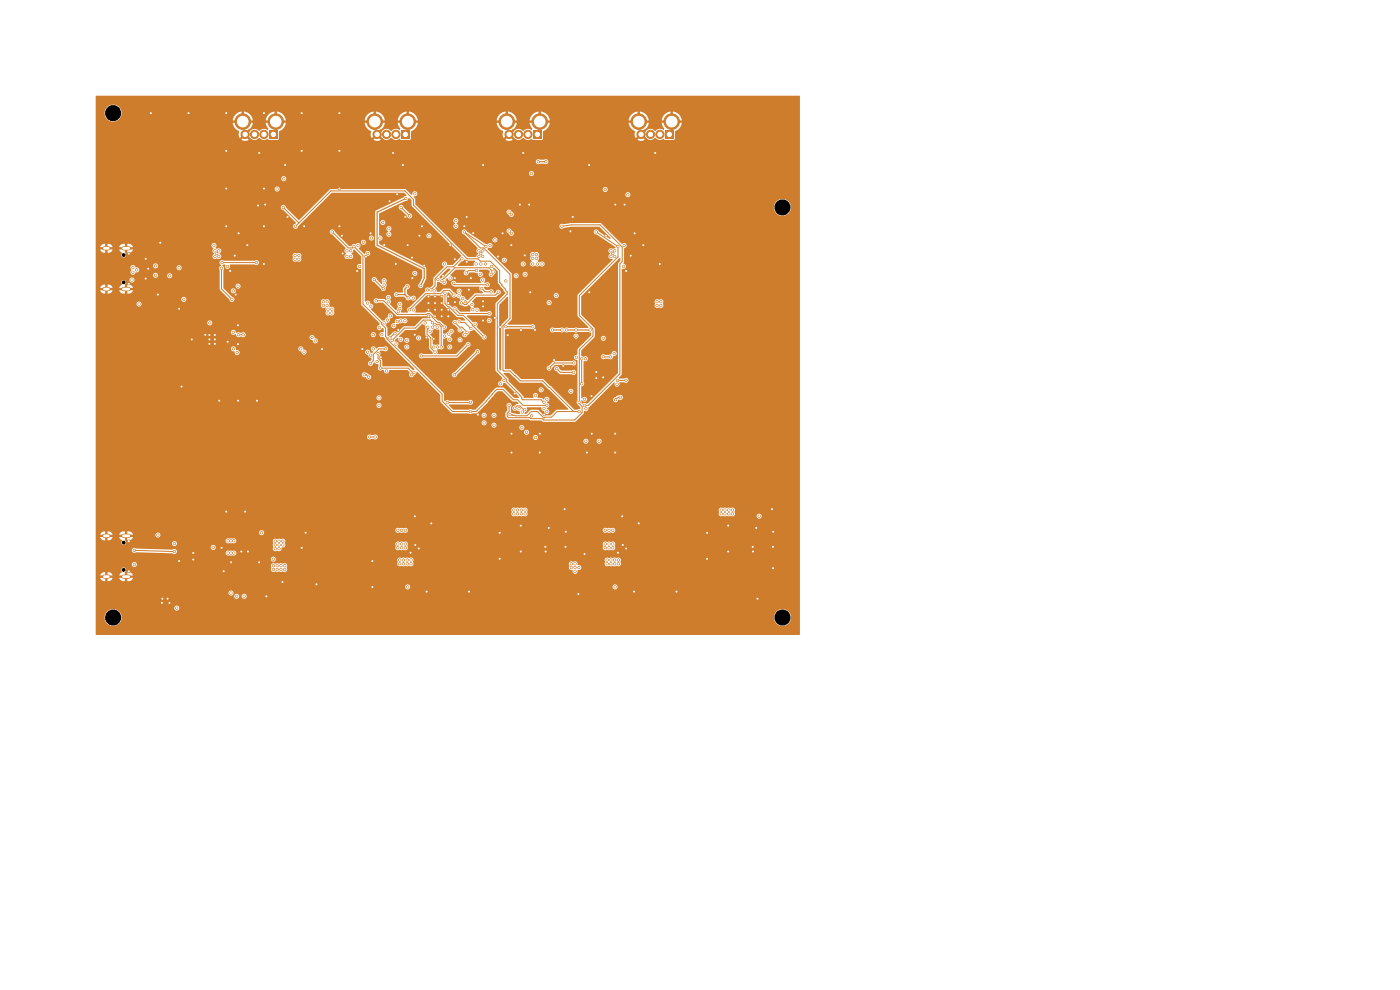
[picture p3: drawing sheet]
<svg xmlns="http://www.w3.org/2000/svg" width="297mm" height="210mm" viewBox="0 0 297 210" stroke-linecap="round" stroke-linejoin="round" font-family="sans-serif">
<path d="M22.2 52.7h.8M26.2 52.7h1.1M22.2 61.3h.8M26.2 61.3h1.1M22.2 113.7h.8M26.2 113.7h1.1M22.2 122.3h.8M26.2 122.3h1.1" fill="none" stroke="#ce7d2c" stroke-width=".9"/>
<g fill="#ce7d2c" stroke="#ce7d2c" stroke-width=".21">
<circle cx="34.4" cy="127" r=".25"/>
<circle cx="35.5" cy="127" r=".25"/>
<circle cx="44.4" cy="71.1" r=".25"/>
<circle cx="44.4" cy="72" r=".25"/>
<circle cx="44.4" cy="72.9" r=".25"/>
<circle cx="45.6" cy="71" r=".25"/>
<circle cx="45.6" cy="72" r=".25"/>
<circle cx="45.6" cy="72.9" r=".25"/>
</g>
<path d="M57.1 27.6h1.8v1.8h-1.8z" fill="#ce7d2c"/>
<g fill="#ce7d2c" stroke="#ce7d2c" stroke-width=".21">
<circle cx="56" cy="28.5" r=".87"/>
<circle cx="54" cy="28.5" r=".87"/>
<circle cx="52" cy="28.5" r=".87"/>
<circle cx="58.5" cy="25.8" r="1.65"/>
<circle cx="51.5" cy="25.8" r="1.65"/>
</g>
<path d="M85.1 27.6h1.8v1.8h-1.8z" fill="#ce7d2c"/>
<g fill="#ce7d2c" stroke="#ce7d2c" stroke-width=".21">
<circle cx="84" cy="28.5" r=".87"/>
<circle cx="82" cy="28.5" r=".87"/>
<circle cx="80" cy="28.5" r=".87"/>
<circle cx="86.5" cy="25.8" r="1.65"/>
<circle cx="79.5" cy="25.8" r="1.65"/>
<circle cx="90.9" cy="62.9" r=".25"/>
<circle cx="90.9" cy="64.3" r=".25"/>
<circle cx="90.9" cy="65.7" r=".25"/>
<circle cx="90.9" cy="67.1" r=".25"/>
<circle cx="92.3" cy="62.9" r=".25"/>
<circle cx="92.3" cy="64.3" r=".25"/>
<circle cx="92.3" cy="65.7" r=".25"/>
<circle cx="92.3" cy="67.1" r=".25"/>
<circle cx="93.7" cy="62.9" r=".25"/>
<circle cx="93.7" cy="64.3" r=".25"/>
<circle cx="93.7" cy="65.7" r=".25"/>
<circle cx="93.7" cy="67.1" r=".25"/>
<circle cx="95.1" cy="62.9" r=".25"/>
<circle cx="95.1" cy="64.3" r=".25"/>
<circle cx="95.1" cy="65.7" r=".25"/>
<circle cx="95.1" cy="67.1" r=".25"/>
</g>
<path d="M141.1 27.6h1.8v1.8h-1.8z" fill="#ce7d2c"/>
<g fill="#ce7d2c" stroke="#ce7d2c" stroke-width=".21">
<circle cx="140" cy="28.5" r=".87"/>
<circle cx="138" cy="28.5" r=".87"/>
<circle cx="136" cy="28.5" r=".87"/>
<circle cx="142.5" cy="25.8" r="1.65"/>
<circle cx="135.5" cy="25.8" r="1.65"/>
</g>
<path d="M113.1 27.6h1.8v1.8h-1.8z" fill="#ce7d2c"/>
<g fill="#ce7d2c" stroke="#ce7d2c" stroke-width=".21">
<circle cx="112" cy="28.5" r=".87"/>
<circle cx="110" cy="28.5" r=".87"/>
<circle cx="108" cy="28.5" r=".87"/>
<circle cx="114.5" cy="25.8" r="1.65"/>
<circle cx="107.5" cy="25.8" r="1.65"/>
<circle cx="97.4" cy="68.2" r=".23"/>
<circle cx="99.9" cy="69.7" r=".23"/>
<circle cx="43.5" cy="71" r=".23"/>
<circle cx="81.5" cy="52" r=".23"/>
<circle cx="101.4" cy="87.9" r=".23"/>
<circle cx="110.5" cy="117" r=".23"/>
<circle cx="78.6" cy="49.5" r=".23"/>
<circle cx="90.5" cy="71.6" r=".23"/>
<circle cx="130.5" cy="96" r=".23"/>
<circle cx="56" cy="48" r=".23"/>
<circle cx="120" cy="116" r=".23"/>
<circle cx="130.5" cy="92" r=".23"/>
<circle cx="72" cy="24" r=".23"/>
<circle cx="112.3" cy="43.4" r=".23"/>
<circle cx="96.5" cy="64.1" r=".23"/>
<circle cx="82.6" cy="42.7" r=".23"/>
<circle cx="67.1" cy="124" r=".23"/>
<circle cx="27.3" cy="114.8" r=".23"/>
<circle cx="164" cy="112.8" r=".23"/>
<circle cx="108.5" cy="96" r=".23"/>
<circle cx="47" cy="116.2" r=".23"/>
<circle cx="130.5" cy="43.4" r=".23"/>
<circle cx="159.7" cy="117" r=".23"/>
<circle cx="98.5" cy="48" r=".23"/>
<circle cx="125" cy="35" r=".23"/>
<circle cx="41" cy="118.7" r=".23"/>
<circle cx="96.5" cy="55" r=".23"/>
<circle cx="110.5" cy="70" r=".23"/>
<circle cx="125" cy="62" r=".23"/>
<circle cx="87.4" cy="54.6" r=".23"/>
<circle cx="130" cy="53.8" r=".23"/>
<circle cx="30.9" cy="59.1" r=".23"/>
<circle cx="56.5" cy="126.5" r=".23"/>
<circle cx="52" cy="108.5" r=".23"/>
<circle cx="87.5" cy="59" r=".23"/>
<circle cx="79" cy="124.5" r=".23"/>
<circle cx="64" cy="32" r=".23"/>
<circle cx="88" cy="71" r=".23"/>
<circle cx="160.7" cy="127" r=".23"/>
<circle cx="108.5" cy="52" r=".23"/>
<circle cx="51.2" cy="117" r=".23"/>
<circle cx="40.7" cy="72" r=".23"/>
<circle cx="27.3" cy="53.8" r=".23"/>
<circle cx="54.5" cy="85" r=".23"/>
<circle cx="91.5" cy="111" r=".23"/>
<circle cx="126.5" cy="80.2" r=".23"/>
<circle cx="117.6" cy="76.4" r=".23"/>
<circle cx="128" cy="80.1" r=".23"/>
<circle cx="120" cy="112.8" r=".23"/>
<circle cx="126.5" cy="78.9" r=".23"/>
<circle cx="56" cy="24" r=".23"/>
<circle cx="64.5" cy="48" r=".23"/>
<circle cx="99.9" cy="59" r=".23"/>
<circle cx="164" cy="120.5" r=".23"/>
<circle cx="85.5" cy="35" r=".23"/>
<circle cx="68.3" cy="74" r=".23"/>
<circle cx="72" cy="32" r=".23"/>
<circle cx="134.5" cy="125.5" r=".23"/>
<circle cx="31.4" cy="57" r=".23"/>
<circle cx="115.7" cy="116" r=".23"/>
<circle cx="140" cy="56" r=".23"/>
<circle cx="105" cy="67.4" r=".23"/>
<circle cx="50.5" cy="69" r=".23"/>
<circle cx="132.8" cy="57.5" r=".23"/>
<circle cx="160.4" cy="112" r=".23"/>
<circle cx="56" cy="56" r=".23"/>
<circle cx="56.2" cy="43.4" r=".23"/>
<circle cx="121.5" cy="46" r=".23"/>
<circle cx="111" cy="32.4" r=".23"/>
<circle cx="111.3" cy="54.2" r=".23"/>
<circle cx="84" cy="56" r=".23"/>
<circle cx="56" cy="40" r=".23"/>
<circle cx="102" cy="53.8" r=".23"/>
<circle cx="79" cy="119" r=".23"/>
<circle cx="154.5" cy="117" r=".23"/>
<circle cx="99.5" cy="125.5" r=".23"/>
<circle cx="50.6" cy="49.5" r=".23"/>
<circle cx="108.5" cy="92" r=".23"/>
<circle cx="102.5" cy="63.9" r=".23"/>
<circle cx="86.5" cy="52" r=".23"/>
<circle cx="102.5" cy="65" r=".23"/>
<circle cx="132.5" cy="43.4" r=".23"/>
<circle cx="102.5" cy="35" r=".23"/>
<circle cx="47.5" cy="121.2" r=".23"/>
<circle cx="52.6" cy="117" r=".23"/>
<circle cx="30.9" cy="54.9" r=".23"/>
<circle cx="125.5" cy="84" r=".23"/>
<circle cx="99.5" cy="61.5" r=".23"/>
<circle cx="84.5" cy="70" r=".23"/>
<circle cx="72.5" cy="50" r=".23"/>
<circle cx="90.5" cy="125.5" r=".23"/>
<circle cx="128.5" cy="50" r=".23"/>
<circle cx="64" cy="24" r=".23"/>
<circle cx="134.6" cy="49.5" r=".23"/>
<circle cx="154.5" cy="111.5" r=".23"/>
<circle cx="159.7" cy="116" r=".23"/>
<circle cx="135.5" cy="111" r=".23"/>
<circle cx="115.4" cy="87.9" r=".23"/>
<circle cx="150" cy="118.5" r=".23"/>
<circle cx="80.8" cy="75.8" r=".23"/>
<circle cx="41" cy="117.3" r=".23"/>
<circle cx="32" cy="24" r=".23"/>
<circle cx="48" cy="32" r=".23"/>
<circle cx="61" cy="46" r=".23"/>
<circle cx="106" cy="118.5" r=".23"/>
<circle cx="88.1" cy="115.6" r=".23"/>
<circle cx="46" cy="53.8" r=".23"/>
<circle cx="106.6" cy="49.5" r=".23"/>
<circle cx="50.5" cy="85" r=".23"/>
<circle cx="52.5" cy="52" r=".23"/>
<circle cx="109.2" cy="83.5" r=".23"/>
<circle cx="88" cy="109.5" r=".23"/>
<circle cx="90" cy="56.4" r=".23"/>
<circle cx="150" cy="113" r=".23"/>
<circle cx="36" cy="127.9" r=".23"/>
<circle cx="105.6" cy="54.4" r=".23"/>
<circle cx="106.1" cy="69.4" r=".23"/>
<circle cx="48.8" cy="57.5" r=".23"/>
<circle cx="27.3" cy="121.2" r=".23"/>
<circle cx="110.5" cy="111.5" r=".23"/>
<circle cx="76.9" cy="74" r=".23"/>
<circle cx="77.6" cy="54.4" r=".23"/>
<circle cx="95.5" cy="52" r=".23"/>
<circle cx="75.8" cy="57.5" r=".23"/>
<circle cx="114.5" cy="92" r=".23"/>
<circle cx="92" cy="71.9" r=".23"/>
<circle cx="46.5" cy="85" r=".23"/>
<circle cx="72" cy="48" r=".23"/>
<circle cx="163.8" cy="108" r=".23"/>
<circle cx="48" cy="40" r=".23"/>
<circle cx="99" cy="46" r=".23"/>
<circle cx="107.7" cy="71.1" r=".23"/>
<circle cx="84.2" cy="41.2" r=".23"/>
<circle cx="122.7" cy="126" r=".23"/>
<circle cx="96.5" cy="59" r=".23"/>
<circle cx="125.5" cy="92" r=".23"/>
<circle cx="55" cy="32.4" r=".23"/>
<circle cx="33.5" cy="62.5" r=".23"/>
<circle cx="48.3" cy="72.5" r=".23"/>
<circle cx="121" cy="49.1" r=".23"/>
<circle cx="50" cy="62.5" r=".23"/>
<circle cx="106" cy="113" r=".23"/>
<circle cx="143.5" cy="125.5" r=".23"/>
<circle cx="38.5" cy="82" r=".23"/>
<circle cx="88.8" cy="116.3" r=".23"/>
<circle cx="139" cy="32.4" r=".23"/>
<circle cx="119.5" cy="77.6" r=".23"/>
<circle cx="119.8" cy="108" r=".23"/>
<circle cx="116.4" cy="112" r=".23"/>
<circle cx="132.8" cy="116.3" r=".23"/>
<circle cx="131.1" cy="117.3" r=".23"/>
<circle cx="124" cy="117.5" r=".23"/>
<circle cx="164" cy="116" r=".23"/>
<circle cx="115.7" cy="117" r=".23"/>
<circle cx="38" cy="119" r=".23"/>
<circle cx="49" cy="119.3" r=".23"/>
<circle cx="72" cy="40" r=".23"/>
<circle cx="54.8" cy="43.6" r=".23"/>
<circle cx="89.5" cy="48" r=".23"/>
<circle cx="72.7" cy="53.8" r=".23"/>
<circle cx="113.5" cy="70" r=".23"/>
<circle cx="34" cy="51.5" r=".23"/>
<circle cx="50.5" cy="73" r=".23"/>
<circle cx="49.8" cy="54.2" r=".23"/>
<circle cx="86" cy="46" r=".23"/>
<circle cx="102.5" cy="68" r=".23"/>
<circle cx="34.4" cy="127.9" r=".23"/>
<circle cx="27.3" cy="60.2" r=".23"/>
<circle cx="60.5" cy="35" r=".23"/>
<circle cx="114.5" cy="96" r=".23"/>
<circle cx="94" cy="58.5" r=".23"/>
<circle cx="133.8" cy="54.2" r=".23"/>
<circle cx="110.3" cy="43.4" r=".23"/>
<circle cx="48" cy="48" r=".23"/>
<circle cx="124.5" cy="96" r=".23"/>
<circle cx="99" cy="55.5" r=".23"/>
<circle cx="132" cy="109.5" r=".23"/>
<circle cx="38" cy="65.5" r=".23"/>
<circle cx="64.8" cy="113" r=".23"/>
<circle cx="48" cy="108.5" r=".23"/>
<circle cx="112.5" cy="62" r=".23"/>
<circle cx="59.9" cy="123.5" r=".23"/>
<circle cx="136.5" cy="52" r=".23"/>
<circle cx="48" cy="24" r=".23"/>
<circle cx="83.4" cy="32.4" r=".23"/>
<circle cx="100.4" cy="49.5" r=".23"/>
<circle cx="55" cy="119.3" r=".23"/>
<circle cx="89" cy="50" r=".23"/>
<circle cx="40" cy="24" r=".23"/>
<circle cx="87.1" cy="117.3" r=".23"/>
<circle cx="64" cy="116.2" r=".23"/>
<circle cx="132.1" cy="115.6" r=".23"/>
<circle cx="122.2" cy="71.3" r=".23"/>
<circle cx="115.8" cy="34.3" r=".23"/>
<circle cx="82.5" cy="49.7" r=".23"/>
<circle cx="122.2" cy="70" r=".23"/>
<circle cx="87.7" cy="63.2" r=".23"/>
<circle cx="82.5" cy="48.5" r=".23"/>
<circle cx="113" cy="69.3" r=".23"/>
<circle cx="120.2" cy="70" r=".23"/>
<circle cx="84.1" cy="62.5" r=".23"/>
<circle cx="125.2" cy="70" r=".23"/>
<circle cx="87.7" cy="65.8" r=".23"/>
<circle cx="94.3" cy="56" r=".23"/>
<circle cx="82.8" cy="67" r=".23"/>
<circle cx="82.2" cy="67.9" r=".23"/>
<circle cx="58.8" cy="40.1" r=".23"/>
<circle cx="100.8" cy="68.8" r=".23"/>
<circle cx="81.2" cy="47.2" r=".23"/>
<circle cx="133.2" cy="41.3" r=".23"/>
<circle cx="88.8" cy="71.7" r=".23"/>
<circle cx="89.2" cy="60.6" r=".23"/>
<circle cx="86.4" cy="60.8" r=".23"/>
<circle cx="107.3" cy="69.3" r=".23"/>
<circle cx="92.7" cy="69.4" r=".23"/>
<circle cx="95.5" cy="59" r=".23"/>
<circle cx="86.3" cy="73.6" r=".23"/>
<circle cx="86.1" cy="42.1" r=".23"/>
<circle cx="117.2" cy="70" r=".23"/>
<circle cx="92.1" cy="61.7" r=".23"/>
<circle cx="100.1" cy="64.6" r=".23"/>
<circle cx="80.4" cy="84.4" r=".23"/>
<circle cx="119.2" cy="70" r=".23"/>
<circle cx="86.6" cy="63.2" r=".23"/>
<circle cx="80.4" cy="86" r=".23"/>
<circle cx="86.3" cy="72.2" r=".23"/>
<circle cx="114.2" cy="34.3" r=".23"/>
<circle cx="39" cy="63.5" r=".23"/>
<circle cx="29.5" cy="64.5" r=".23"/>
<circle cx="28" cy="59.4" r=".23"/>
<circle cx="33" cy="56.4" r=".23"/>
<circle cx="28.2" cy="57.8" r=".23"/>
<circle cx="28.2" cy="56.8" r=".23"/>
<circle cx="33" cy="58.4" r=".23"/>
<circle cx="36" cy="58.5" r=".23"/>
<circle cx="38" cy="56.8" r=".23"/>
<circle cx="29" cy="57.2" r=".23"/>
<circle cx="84.8" cy="118.8" r=".23"/>
<circle cx="87.2" cy="118.8" r=".23"/>
<circle cx="85.6" cy="118.8" r=".23"/>
<circle cx="58.4" cy="114.8" r=".23"/>
<circle cx="85.2" cy="116.2" r=".23"/>
<circle cx="58" cy="120.8" r=".23"/>
<circle cx="85.2" cy="112.5" r=".23"/>
<circle cx="58.8" cy="120" r=".23"/>
<circle cx="59.2" cy="116.4" r=".23"/>
<circle cx="131.2" cy="119.6" r=".23"/>
<circle cx="84.4" cy="112.5" r=".23"/>
<circle cx="84.4" cy="116.2" r=".23"/>
<circle cx="87.2" cy="119.6" r=".23"/>
<circle cx="85.2" cy="115.4" r=".23"/>
<circle cx="130.5" cy="124.5" r=".23"/>
<circle cx="59.2" cy="114.8" r=".23"/>
<circle cx="131.2" cy="118.8" r=".23"/>
<circle cx="60" cy="115.6" r=".23"/>
<circle cx="58.4" cy="116.4" r=".23"/>
<circle cx="60.4" cy="120.8" r=".23"/>
<circle cx="129.6" cy="119.6" r=".23"/>
<circle cx="130" cy="115.4" r=".23"/>
<circle cx="128.4" cy="116.2" r=".23"/>
<circle cx="58.4" cy="115.6" r=".23"/>
<circle cx="59.6" cy="120.8" r=".23"/>
<circle cx="128.4" cy="112.5" r=".23"/>
<circle cx="59.6" cy="120" r=".23"/>
<circle cx="86.4" cy="119.6" r=".23"/>
<circle cx="130.4" cy="118.8" r=".23"/>
<circle cx="84.8" cy="119.6" r=".23"/>
<circle cx="86" cy="116.2" r=".23"/>
<circle cx="86" cy="112.5" r=".23"/>
<circle cx="129.2" cy="112.5" r=".23"/>
<circle cx="128.8" cy="118.8" r=".23"/>
<circle cx="129.2" cy="115.4" r=".23"/>
<circle cx="60" cy="114.8" r=".23"/>
<circle cx="128.8" cy="119.6" r=".23"/>
<circle cx="129.6" cy="118.8" r=".23"/>
<circle cx="86" cy="115.4" r=".23"/>
<circle cx="59.2" cy="115.6" r=".23"/>
<circle cx="129.2" cy="116.2" r=".23"/>
<circle cx="86.5" cy="124.5" r=".23"/>
<circle cx="130" cy="112.5" r=".23"/>
<circle cx="84.4" cy="115.4" r=".23"/>
<circle cx="58" cy="120" r=".23"/>
<circle cx="128.4" cy="115.4" r=".23"/>
<circle cx="130.4" cy="119.6" r=".23"/>
<circle cx="60.4" cy="120" r=".23"/>
<circle cx="58.8" cy="120.8" r=".23"/>
<circle cx="86.4" cy="118.8" r=".23"/>
<circle cx="130" cy="116.2" r=".23"/>
<circle cx="85.6" cy="119.6" r=".23"/>
<circle cx="78.8" cy="50.5" r=".23"/>
<circle cx="98.2" cy="63.3" r=".23"/>
<circle cx="80.6" cy="50.5" r=".23"/>
<circle cx="49.5" cy="61.7" r=".23"/>
<circle cx="102.4" cy="59.4" r=".23"/>
<circle cx="50.5" cy="60.7" r=".23"/>
<circle cx="62.7" cy="48" r=".23"/>
<circle cx="115.4" cy="85.3" r=".23"/>
<circle cx="60.1" cy="44" r=".23"/>
<circle cx="60.2" cy="37.9" r=".23"/>
<circle cx="128" cy="71.8" r=".23"/>
<circle cx="127.1" cy="93.6" r=".23"/>
<circle cx="124" cy="84.7" r=".23"/>
<circle cx="121.7" cy="79" r=".23"/>
<circle cx="79.2" cy="71" r=".23"/>
<circle cx="64.5" cy="74.7" r=".23"/>
<circle cx="49.5" cy="74" r=".23"/>
<circle cx="50.3" cy="74.8" r=".23"/>
<circle cx="96.4" cy="79.5" r=".23"/>
<circle cx="87.8" cy="79" r=".23"/>
<circle cx="101.3" cy="74.6" r=".23"/>
<circle cx="49.5" cy="70.5" r=".23"/>
<circle cx="118.1" cy="78.2" r=".23"/>
<circle cx="79.2" cy="74" r=".23"/>
<circle cx="80.2" cy="75" r=".23"/>
<circle cx="80.7" cy="78.1" r=".23"/>
<circle cx="63.8" cy="74" r=".23"/>
<circle cx="130.6" cy="84.8" r=".23"/>
<circle cx="110.8" cy="87.4" r=".23"/>
<circle cx="110.1" cy="86.7" r=".23"/>
<circle cx="131.6" cy="84.3" r=".23"/>
<circle cx="85" cy="72" r=".23"/>
<circle cx="84" cy="73" r=".23"/>
<circle cx="50.2" cy="126.5" r=".23"/>
<circle cx="51.8" cy="126.5" r=".23"/>
<circle cx="49" cy="125.8" r=".23"/>
<circle cx="94.9" cy="85.4" r=".23"/>
<circle cx="110.7" cy="90.7" r=".23"/>
<circle cx="79.6" cy="92.7" r=".23"/>
<circle cx="112.8" cy="88.2" r=".23"/>
<circle cx="47" cy="56.9" r=".23"/>
<circle cx="99.8" cy="85.3" r=".23"/>
<circle cx="49.2" cy="63.5" r=".23"/>
<circle cx="78.4" cy="92.7" r=".23"/>
<circle cx="54.4" cy="55.7" r=".23"/>
<circle cx="47.1" cy="55.7" r=".23"/>
<circle cx="94.2" cy="69.4" r=".23"/>
<circle cx="79.8" cy="63.8" r=".23"/>
<circle cx="69.6" cy="65.6" r=".23"/>
<circle cx="109.8" cy="108.2" r=".23"/>
<circle cx="122" cy="120.4" r=".23"/>
<circle cx="44.5" cy="68.5" r=".23"/>
<circle cx="62.6" cy="55" r=".23"/>
<circle cx="111.4" cy="109" r=".23"/>
<circle cx="45.6" cy="53.2" r=".23"/>
<circle cx="63.4" cy="55" r=".23"/>
<circle cx="76.3" cy="56.5" r=".23"/>
<circle cx="69.6" cy="66.4" r=".23"/>
<circle cx="121.2" cy="119.6" r=".23"/>
<circle cx="73.6" cy="53.2" r=".23"/>
<circle cx="45.4" cy="52.1" r=".23"/>
<circle cx="121.2" cy="120.4" r=".23"/>
<circle cx="73.6" cy="54.4" r=".23"/>
<circle cx="48.3" cy="56.5" r=".23"/>
<circle cx="70.4" cy="65.6" r=".23"/>
<circle cx="75.9" cy="52.1" r=".23"/>
<circle cx="122.8" cy="120.4" r=".23"/>
<circle cx="70.4" cy="66.4" r=".23"/>
<circle cx="122" cy="119.6" r=".23"/>
<circle cx="69.4" cy="64" r=".23"/>
<circle cx="46.4" cy="54.4" r=".23"/>
<circle cx="45.6" cy="54.4" r=".23"/>
<circle cx="109" cy="108.2" r=".23"/>
<circle cx="63.4" cy="54.2" r=".23"/>
<circle cx="122" cy="121.2" r=".23"/>
<circle cx="62.6" cy="54.2" r=".23"/>
<circle cx="68.6" cy="64" r=".23"/>
<circle cx="109.8" cy="109" r=".23"/>
<circle cx="110.6" cy="108.2" r=".23"/>
<circle cx="74.4" cy="53.2" r=".23"/>
<circle cx="69.4" cy="64.8" r=".23"/>
<circle cx="110.6" cy="109" r=".23"/>
<circle cx="109" cy="109" r=".23"/>
<circle cx="68.6" cy="64.8" r=".23"/>
<circle cx="46.4" cy="53.2" r=".23"/>
<circle cx="74.4" cy="54.4" r=".23"/>
<circle cx="111.4" cy="108.2" r=".23"/>
<circle cx="88" cy="41.1" r=".23"/>
<circle cx="82" cy="78.7" r=".23"/>
<circle cx="81" cy="71" r=".23"/>
<circle cx="99.3" cy="73.1" r=".23"/>
<circle cx="80" cy="76.7" r=".23"/>
<circle cx="89.4" cy="75.5" r=".23"/>
<circle cx="113.6" cy="83.9" r=".23"/>
<circle cx="81.8" cy="74" r=".23"/>
<circle cx="114.8" cy="82.7" r=".23"/>
<circle cx="87.3" cy="79.5" r=".23"/>
<circle cx="78.6" cy="77.1" r=".23"/>
<circle cx="104.8" cy="88.1" r=".23"/>
<circle cx="104.8" cy="90.2" r=".23"/>
<circle cx="106.2" cy="81.4" r=".23"/>
<circle cx="106.9" cy="80.7" r=".23"/>
<circle cx="121.7" cy="77" r=".23"/>
<circle cx="116.5" cy="78.1" r=".23"/>
<circle cx="128" cy="75.7" r=".23"/>
<circle cx="102.7" cy="88.1" r=".23"/>
<circle cx="102.7" cy="89.7" r=".23"/>
<circle cx="129.5" cy="75.7" r=".23"/>
<circle cx="109.2" cy="86.6" r=".23"/>
<circle cx="111.3" cy="86.9" r=".23"/>
<circle cx="116" cy="84.7" r=".23"/>
<circle cx="121.1" cy="83" r=".23"/>
<circle cx="124.2" cy="76.1" r=".23"/>
<circle cx="111.7" cy="91.7" r=".23"/>
<circle cx="130.3" cy="75" r=".23"/>
<circle cx="113.6" cy="92.8" r=".23"/>
<circle cx="130.9" cy="81.5" r=".23"/>
<circle cx="115.4" cy="86.6" r=".23"/>
<circle cx="124.3" cy="93.6" r=".23"/>
<circle cx="123.4" cy="81.4" r=".23"/>
<circle cx="124.3" cy="86.7" r=".23"/>
<circle cx="123.4" cy="76.1" r=".23"/>
<circle cx="98.5" cy="49.2" r=".23"/>
<circle cx="122.9" cy="87.3" r=".23"/>
<circle cx="103.1" cy="52.3" r=".23"/>
<circle cx="108.2" cy="87.9" r=".23"/>
<circle cx="103.8" cy="66.5" r=".23"/>
<circle cx="96.5" cy="65.5" r=".23"/>
<circle cx="97.4" cy="62.8" r=".23"/>
<circle cx="98.7" cy="64" r=".23"/>
<circle cx="104.2" cy="58.2" r=".23"/>
<circle cx="94.2" cy="59.9" r=".23"/>
<circle cx="153" cy="109" r=".23"/>
<circle cx="102.4" cy="53.2" r=".23"/>
<circle cx="113" cy="54.8" r=".23"/>
<circle cx="130.4" cy="54.4" r=".23"/>
<circle cx="104" cy="52.1" r=".23"/>
<circle cx="111" cy="56" r=".23"/>
<circle cx="101.6" cy="53.2" r=".23"/>
<circle cx="130.4" cy="53.2" r=".23"/>
<circle cx="113" cy="56" r=".23"/>
<circle cx="129.6" cy="53.2" r=".23"/>
<circle cx="139.4" cy="64" r=".23"/>
<circle cx="132.4" cy="52.1" r=".23"/>
<circle cx="155.4" cy="108.2" r=".23"/>
<circle cx="155.4" cy="109" r=".23"/>
<circle cx="113.8" cy="54.8" r=".23"/>
<circle cx="140.2" cy="64.8" r=".23"/>
<circle cx="140.2" cy="64" r=".23"/>
<circle cx="153" cy="108.2" r=".23"/>
<circle cx="103" cy="56" r=".23"/>
<circle cx="129.6" cy="54.4" r=".23"/>
<circle cx="101" cy="56" r=".23"/>
<circle cx="154.6" cy="109" r=".23"/>
<circle cx="132.3" cy="56.5" r=".23"/>
<circle cx="153.8" cy="109" r=".23"/>
<circle cx="115" cy="56" r=".23"/>
<circle cx="113.8" cy="54" r=".23"/>
<circle cx="113" cy="54" r=".23"/>
<circle cx="139.4" cy="64.8" r=".23"/>
<circle cx="153.8" cy="108.2" r=".23"/>
<circle cx="102.4" cy="54.4" r=".23"/>
<circle cx="114" cy="56" r=".23"/>
<circle cx="161.1" cy="109.5" r=".23"/>
<circle cx="154.6" cy="108.2" r=".23"/>
<circle cx="104.3" cy="56.5" r=".23"/>
<circle cx="102" cy="56" r=".23"/>
<circle cx="101.6" cy="54.4" r=".23"/>
<circle cx="96.7" cy="46.8" r=".23"/>
<circle cx="132.8" cy="80.7" r=".23"/>
<circle cx="111.4" cy="58.2" r=".23"/>
<circle cx="105" cy="50.9" r=".23"/>
<circle cx="96.7" cy="48" r=".23"/>
<circle cx="131" cy="80.7" r=".23"/>
<circle cx="49.6" cy="117.3" r=".23"/>
<circle cx="48.4" cy="114.7" r=".23"/>
<circle cx="33.5" cy="113.5" r=".23"/>
<circle cx="55.5" cy="113" r=".23"/>
<circle cx="48.4" cy="117.3" r=".23"/>
<circle cx="49" cy="117.3" r=".23"/>
<circle cx="45.2" cy="116.1" r=".23"/>
<circle cx="58" cy="118.6" r=".23"/>
<circle cx="37.5" cy="129" r=".23"/>
<circle cx="49" cy="114.7" r=".23"/>
<circle cx="49.6" cy="114.7" r=".23"/>
<circle cx="78" cy="53.8" r=".23"/>
<circle cx="77.1" cy="51.4" r=".23"/>
<circle cx="124" cy="86" r=".23"/>
<circle cx="119.2" cy="48" r=".23"/>
<circle cx="128.4" cy="40.2" r=".23"/>
<circle cx="105.7" cy="62" r=".23"/>
<circle cx="116.5" cy="64.2" r=".23"/>
<circle cx="97.9" cy="64.2" r=".23"/>
<circle cx="118" cy="62.7" r=".23"/>
<circle cx="90.2" cy="68.5" r=".23"/>
<circle cx="91.2" cy="70.3" r=".23"/>
<circle cx="91.4" cy="61.5" r=".23"/>
<circle cx="98" cy="54.9" r=".23"/>
<circle cx="112.7" cy="36.8" r=".23"/>
<circle cx="78.2" cy="80" r=".23"/>
<circle cx="77.3" cy="79.5" r=".23"/>
<circle cx="78.6" cy="64.9" r=".23"/>
<circle cx="78.6" cy="75.3" r=".23"/>
<circle cx="78" cy="74.7" r=".23"/>
<circle cx="78" cy="64.3" r=".23"/>
<circle cx="96.3" cy="62.6" r=".23"/>
<circle cx="84.3" cy="68.2" r=".23"/>
<circle cx="83.5" cy="69.1" r=".23"/>
<circle cx="86.9" cy="65.7" r=".23"/>
<circle cx="94.3" cy="71.3" r=".23"/>
<circle cx="92" cy="73.6" r=".23"/>
<circle cx="96.2" cy="60.1" r=".23"/>
<circle cx="103.4" cy="60.4" r=".23"/>
<circle cx="99.1" cy="70.5" r=".23"/>
<circle cx="96.5" cy="68.4" r=".23"/>
<circle cx="75.1" cy="52.3" r=".23"/>
<circle cx="99.8" cy="87.3" r=".23"/>
<circle cx="70.5" cy="49.2" r=".23"/>
<circle cx="116" cy="86" r=".23"/>
<circle cx="102.7" cy="71.5" r=".23"/>
<circle cx="94.4" cy="62.2" r=".23"/>
<circle cx="91" cy="50" r=".23"/>
<circle cx="88" cy="58" r=".23"/>
<circle cx="28.5" cy="116.7" r=".23"/>
<circle cx="37" cy="117" r=".23"/>
<circle cx="37" cy="115.3" r=".23"/>
<circle cx="28.5" cy="119.7" r=".23"/>
<circle cx="92.8" cy="73.6" r=".23"/>
<circle cx="95.2" cy="70.9" r=".23"/>
<circle cx="50.6" cy="71" r=".23"/>
<circle cx="83.2" cy="72.2" r=".23"/>
<circle cx="66.2" cy="71.6" r=".23"/>
<circle cx="51.6" cy="71" r=".23"/>
<circle cx="91.7" cy="68.5" r=".23"/>
<circle cx="66.9" cy="72.3" r=".23"/>
<circle cx="103.8" cy="68" r=".23"/>
<circle cx="101.2" cy="65.8" r=".23"/>
<circle cx="131.1" cy="52.3" r=".23"/>
<circle cx="108" cy="86" r=".23"/>
<circle cx="122.9" cy="85.3" r=".23"/>
<circle cx="126.5" cy="49.2" r=".23"/>
<circle cx="104.2" cy="61.9" r=".23"/>
<circle cx="102.2" cy="61.2" r=".23"/>
<circle cx="109.5" cy="58.5" r=".23"/>
<circle cx="122.3" cy="75.8" r=".23"/>
<circle cx="86.9" cy="45.8" r=".23"/>
<circle cx="85.1" cy="44" r=".23"/>
<circle cx="107" cy="55.2" r=".23"/>
<circle cx="116" cy="87.3" r=".23"/>
<circle cx="100.3" cy="65.7" r=".23"/>
<circle cx="107.3" cy="59.6" r=".23"/>
<circle cx="83.8" cy="70.8" r=".23"/>
<circle cx="82.7" cy="71.7" r=".23"/>
<circle cx="101.9" cy="58.2" r=".23"/>
<circle cx="97.4" cy="61.8" r=".23"/>
<circle cx="95.4" cy="73.6" r=".23"/>
<circle cx="95.4" cy="72" r=".23"/>
<circle cx="93.6" cy="73.6" r=".23"/>
<circle cx="92.2" cy="68.8" r=".23"/>
<circle cx="90.7" cy="69.4" r=".23"/>
<circle cx="92.3" cy="74.7" r=".23"/>
<circle cx="97.6" cy="72.1" r=".23"/>
<circle cx="95.7" cy="70.3" r=".23"/>
<circle cx="81.5" cy="59.5" r=".23"/>
<circle cx="81.5" cy="60.5" r=".23"/>
<circle cx="82.4" cy="63.1" r=".23"/>
<circle cx="82.4" cy="64" r=".23"/>
<circle cx="84.8" cy="64.5" r=".23"/>
<circle cx="108.5" cy="49.5" r=".23"/>
<circle cx="108.5" cy="45.5" r=".23"/>
<circle cx="84.8" cy="65.5" r=".23"/>
<circle cx="108" cy="49" r=".23"/>
<circle cx="108" cy="45" r=".23"/>
<circle cx="85" cy="68.1" r=".23"/>
<circle cx="85.9" cy="68.1" r=".23"/>
<circle cx="80.5" cy="69.5" r=".23"/>
<circle cx="81.5" cy="68.5" r=".23"/>
<circle cx="91.7" cy="69.4" r=".23"/>
<circle cx="81.3" cy="61.2" r=".23"/>
<circle cx="84.5" cy="66.1" r=".23"/>
<circle cx="79.4" cy="59.3" r=".23"/>
<circle cx="97.6" cy="70" r=".23"/>
<circle cx="98.6" cy="71" r=".23"/>
<circle cx="101.1" cy="57.4" r=".23"/>
<circle cx="98.9" cy="57.9" r=".23"/>
<circle cx="93.7" cy="59.5" r=".23"/>
<circle cx="104.6" cy="57.7" r=".23"/>
<circle cx="92.9" cy="59.3" r=".23"/>
<circle cx="90.7" cy="61.5" r=".23"/>
</g>
<g fill="none" stroke="#ce7d2c" stroke-width=".21">
<path d="M47 56.9v4.4l2.2 2.2M47.1 55.7h7.3M60.1 44l3.3 3.3M62.7 48l7.5-7.5h15.7l1.8 1.8v1.2l11.4 11.4h2.3l.5 .5h2.1l2 2v2.5l1.6 2v.5l-2.1 2.1v14l2 2v.5l2.8 2.8 .6 1h3.9l.6 .6M70.5 49.2l3.4 3.4h.9l.3-.3 1.9 1.9v10.3l3.9 3.9v.3l.9 .9v1.8l.3 .5 11.7 11.7v1.5l2.2 2.2h5l4.4-4.7h1.3l2.2 2.2h.9l1.2 1.2h5M79.4 59.3l1.9 1.9M85.1 44l1.8 1.8M97.9 54.9l-1.7 1.7h-1.4l-2.5 2.5v1.5l-.9 .9M101.1 57.4h-1.7l-.5 .5M103.1 52.3l-4.6-3.1 3.4 3.4h.7l5.6 5.6v9.4l-1.5 1.5v9.4l.2 .2h1.3l2.2 2.1h4.7l6.6 6.5M104.6 57.7l-.9-.9h-7.2l-2.8 2.7M119.2 48l2-.3h6.1l4.7 4.7v3.1l-.5 .5v23.3l-6.7 6.7h-.8"/>
<path d="M126.5 49.2l4.6 3.1v2.2l-8.2 8.2v4.2l2.9 2.9v1.5l-2.9 2.9v11.4l.6 .6v1.3l-1.6 1.6h-6.6l-.3-.3h-2.4l-.2-.2h-4.5l-.3-.3v-.6l.4-.4v-1.3M50.6 71h1M77.3 79.5h.4l.5 .5M79.8 63.8h1.6l2.9 2.9h6.2l.2-.2h.4l1.7 1.9h.4l1 1M80.2 75v1l.5 .5v1.6h5.9l.9 .9h.3M81.8 74h-1.4l-1.2 1.2v1.3l-.6 .6M83.8 70.8h-.2l-.9 .9M90.8 69.4v.4l-.2 .2v.9l.8 .8v2.1l.9 .9M91.8 68.4l-.5-.5h-1.5l-1.7 1.7h-2.3l-2.6 2.6M92.2 68.8h.9l.5 .5v4.3M94.4 62.2v2.2l2.7 2.5h1.2l4.4 4.6M96.2 60.1l.3 .3h6.9"/>
<path d="M96.3 62.6l-1-1h-1.1l-.7 .7h-3.2l-3.4 3.4M96.5 65.5l1 1h6.3M96.5 68.4l1 1h.5l1.1 1.1M97.4 68.2l.2 .2h1l1.3 1.3M99.3 73.1l-2.4 2.4h-7.5M101.3 74.6l-4.9 4.9M102.2 61.2l.7 .7h1.3M105.7 62l-.6 .6h-4.2l-2 2h-.4l-.4-.4h-.2M118.1 78.2l.8 .8h2.8M121.7 77h-4.1l-1.1 1.1M123.4 76.1v5.3M128 75.7h1.5"/>
<path d="M78.4 92.7h1.2M94.9 85.4h4.9M109.2 86.6l.5-.5h.6l.8 .8h.2M122.9 87.3h-4.7l-1.2 1.2h-1.4l-.2 .2-1.4-1.4h-1.3l-.9 .9h-2.5l-1.1-.2M131 80.7h1.8M131.6 84.3h-.5l-.5 .5M28.5 116.8l8.5 .2"/>
</g>
<path d="M114.2 34.3h1.6M86.1 42.1l-6.1 2.9v7l10 5v2l-.7 1.6M84.1 62.5h1.8M85.9 62.5l.7 .7M86.4 60.8l-.5 .5v1.2M107.3 69.3h5.7M117.2 70h2M120.2 70h5" fill="none" stroke="#ce7d2c" stroke-width=".25"/>
<g fill="#ce7d2c">
<path d="M106.8 79.1h1.3l2.2 2.1h4.7l5.6 5.6-.1 .1h-2.5l-1.2 1.2h-1.4l-1.3-1.2h-1.6l-.9 .9-.3-.1 .1-.3a.64 .64 0 0 0 .3-1h3.1l.1 .1a.75 .75 0 0 0 .6 .8 .56 .56 0 0 0 .6 .5 .56 .56 0 0 0 .5-.6 .56 .56 0 0 0-.6-.5v-.2a.59 .59 0 0 0 .5-.6 .59 .59 0 0 0-.5-.5v-.1a.58 .58 0 0 0 .5-.6 .58 .58 0 0 0-.6-.5 .58 .58 0 0 0-.5 .5l-.4-.3-1-.1a.58 .58 0 0 0 0-.8 .58 .58 0 0 0-.8 0 .58 .58 0 0 0 0 .9h-2.1l-.5-.8-.9-1h4.6a.54 .54 0 0 0 .7 .6 .54 .54 0 0 0 .2-.9 .54 .54 0 0 0-.9 .2v.1h-4.6l-1.8-1.7-.1-.6z"/>
<path d="M92.7 59.9l.1-.1a1.31 1.31 0 0 1 1.2 .6 .54 .54 0 0 0 .7-.2 .54 .54 0 0 0-.1-.7l.3-.5a.61 .61 0 0 0 .6 .5 .61 .61 0 0 0 .6-.6l-.5-.6 1-1.1h2l.1 .1a.58 .58 0 0 0-.1 1.1 .58 .58 0 0 0 .9-.6l1.8 .1a.61 .61 0 0 0 .3 .7 .61 .61 0 0 0 .8-.2 .6 .6 0 0 0-.8-.8l.2-.4h1.7l.5 .4a.59 .59 0 0 0-.1 1.1 .59 .59 0 0 0 .9-.5 .66 .66 0 0 0-.3-1.1l.3-.3 .8 .8v2.5l1.6 2-2.1 2.3v14.2l1.5 1.5-.1 .3a.52 .52 0 0 1-.6 .6 .54 .54 0 0 0 .2 .9 .54 .54 0 0 0 .7-.7h.4l2.7 2.7 .2 .5h-1.1l-2.1-2.2h-1.6l-1.2 1.2-1.3 1.6-2 1.9-1.1-.1-.3 .1h-3.2l-1-1 .1-.1h4.2a.54 .54 0 0 0 .8-.2 .54 .54 0 0 0-.2-.7 .54 .54 0 0 0-.8 .1h-4l-.5-.1-.5 .2-.1-.2-.1-1.5-3.9-4h5.7v.2a.55 .55 0 0 0 .6 .4 .55 .55 0 0 0 .5-.5l4.3-4.4a.54 .54 0 0 0 .5-.5 .54 .54 0 0 0-.5-.5 .54 .54 0 0 0-.5 .4l-4.4 4.4-.3 .2-.2 .3h-5.7l-5.9-5.9h1.5a.54 .54 0 0 0 .7 .6 .54 .54 0 0 0 .2-.9 .54 .54 0 0 0-.9 .2v.1h-1.5a.68 .68 0 0 0 .1-.7 .68 .68 0 0 0-.7-.4l.6-.8 .2 .1a.54 .54 0 0 0 .3 .8 .54 .54 0 0 0 .7-.4h.3v.2a.54 .54 0 0 0 .8 .4 .54 .54 0 0 0 0-1 .54 .54 0 0 0-.8 .4h-.3l-.1-.5h2.9v.2a.54 .54 0 0 0 .8 .4 .54 .54 0 0 0 0-1 .54 .54 0 0 0-.8 .4h-2.9l-.8-.2 1.4-1.4h2.3l1.3-1.3 .6 .4v2l.8 .8v2l.8 1.1-.1 .1h-1.9a.55 .55 0 0 0-.8 0 .55 .55 0 0 0 0 .8 .55 .55 0 0 0 .8 0h7.2l2.3-2.3a.54 .54 0 0 0 .5-.5 .54 .54 0 0 0-.5-.5 .54 .54 0 0 0-.5 .4l-2.1 2.1h-3.8l-.2-.8a.68 .68 0 0 1 1-.2l.3-.2 .1-.4h.8v.2a.54 .54 0 0 0 .8 .4 .54 .54 0 0 0 0-1 .54 .54 0 0 0-.8 .4h-.8l-.1-.3v-1.3l.9-.3a.56 .56 0 0 0 .3 .9 .56 .56 0 0 0 .7-.5h1.2v.2a.54 .54 0 0 0 .8 .4 .54 .54 0 0 0 0-1 .54 .54 0 0 0-.8 .4h-1.2l-.3-.5a.75 .75 0 0 1 .6-.9 .57 .57 0 0 0-.4-.8 .57 .57 0 0 0-.7 .6l-.5 .4h-.5v-.9a.56 .56 0 0 0 .7-.4 .56 .56 0 0 0-.6-.7l-.8-.7-.5-.1-1.6-1.9h-.7l-.3 .2h-2.1l-.1-.2a.53 .53 0 0 0-.1-.8v-.2l2.5-2.4h3.1l.3-.2 .2 2.1 2.8 2.6 1.3 .1 .5 .6-.1 .1h-.7a.84 .84 0 0 0-1.1 0 .54 .54 0 0 0-.8 .3 .54 .54 0 0 0 .5 .7l.7 .6a.6 .6 0 0 0 .2 .9 .6 .6 0 0 0 .8-.3h.1a.34 .34 0 0 1-.2 .6 .57 .57 0 0 0 .4 .7 .57 .57 0 0 0 .7-.5 .65 .65 0 0 0 .5-.8h.4l.5-.3 1.6 1.6a.54 .54 0 0 0 .5 .5 .54 .54 0 0 0 .5-.5 .54 .54 0 0 0-.4-.5l-1.7-1.7a.54 .54 0 0 0 .1-.8 .54 .54 0 0 0-.7-.1l-.6-.5h3.4a.54 .54 0 0 0 .7 .6 .54 .54 0 0 0 .2-.9 .54 .54 0 0 0-.9 .2v.1h-3.4l-.9-.9 4.5-.1a.54 .54 0 0 0 .7-.1 .54 .54 0 0 0-.1-.7 .54 .54 0 0 0-.7 0h-1.6l-.1-.1a.62 .62 0 0 0-.3-.7 .62 .62 0 0 0-.7 .1l-.2-.4a.6 .6 0 0 0-.4-1l1-1h4.1l.5-.4a.55 .55 0 0 0 .5-.6 .55 .55 0 0 0-.5-.5 .55 .55 0 0 0-.6 .5l-.2 .2-.2-.1a.55 .55 0 0 0-.2-.7 .55 .55 0 0 0-.7 .1h-.8l-.3-.6 .4-.1a.54 .54 0 0 0 .7-.1 .54 .54 0 0 0-.1-.7 .54 .54 0 0 0-.7 0l-.3-.1a.57 .57 0 0 0 0-.9 .57 .57 0 0 0-.8 .1 .57 .57 0 0 0 .2 .8l-5.2 .1a.59 .59 0 0 0-.7-.4 .59 .59 0 0 0-.5 .6 .59 .59 0 0 0 .6 .5l5.4 .2a.62 .62 0 0 0 .5 .9l.2 .4h-1.7l-1.4 1.4-.5-.1a1.01 1.01 0 0 0-.9-.8v-.2a.43 .43 0 0 1 0-.7 .54 .54 0 0 0-.8-.5 .54 .54 0 0 0 0 1l-.2 .2-1.5-1.3h-1.3l-.8 .7h-.6l-.4-.8 .4-.3z"/>
<path d="M123.3 62.8l8.1-8h.2v.6l-.5 .5v23.2l-6.4 6.5-.8-.1-.4 .1-.2-.6 .1-.1a.58 .58 0 0 0 .9 .2 .58 .58 0 0 0 0-.9 .58 .58 0 0 0-.9 .3l-.1-.1v-2.3a.66 .66 0 0 0 .5-1.1v-4.4a.59 .59 0 0 0 .8-.2 .59 .59 0 0 0-.2-.8h3.1a.56 .56 0 0 0 .3 .6 .56 .56 0 0 0 .6-.1h.8a.6 .6 0 0 0 .6 0 .6 .6 0 0 0 .3-.6 .55 .55 0 0 0 .7-.4 .55 .55 0 0 0-.5-.6 .55 .55 0 0 0-.6 .6l-.6 .2h-.8a.53 .53 0 0 0-.8 .3h-3.2a.76 .76 0 0 1-1-.2v-1.1l2.6-2.6h1.6a.54 .54 0 0 0 .7 .6 .54 .54 0 0 0 .2-.9 .54 .54 0 0 0-.9 .2v.1h-1.6l.3-.3v-1.8l-2.9-2.9z"/>
<path d="M107.6 63h.2v4.4l-1.5 1.6v9.5l-.1 .1-.3-.3v-13.6z"/>
<path d="M91.8 70v-.1a.51 .51 0 0 1 .9 0h.4l.1 .1-.1 3.1-.7 .1-.6-.2v-1.4l-.5-.6v-.2a.67 .67 0 0 0 .5-.8z"/>
<path d="M95 62h.2l.6 .7a.6 .6 0 0 0 .4 .4 .6 .6 0 0 0 .7-.2l.3 .3a.42 .42 0 0 1 .5 .4 .42 .42 0 0 1-.3 .4 .72 .72 0 0 0 .7 .8l.3 .2h.6l.6-.3 .4 .5-.2 .4v.5h-2.1l-.7-.7a.6 .6 0 0 0-.4-.4 .6 .6 0 0 0-.6 .2l-1.2-1v-1.6z"/>
<path d="M93.2 58.7l1.7-1.7 .7 .1-2 1.9-.2 .1z"/>
<path d="M97.2 56.2l1.4-1.2 .4 .3 1.8 .1-.3 .4v.6h-3.3z"/>
<path d="M20.3 20.4l149.3-.1 .1 .1-.1 114.3h-149.2l-.1-3.8h1.9a1.8 1.8 0 0 0 1.8 1.9 1.8 1.8 0 0 0 1.8-1.9h138.4v.2a1.8 1.8 0 0 0 2.7 1.4 1.8 1.8 0 0 0 0-3 1.8 1.8 0 0 0-2.7 1.4h-138.4v-.3a1.8 1.8 0 0 0-1.9-1.4 1.8 1.8 0 0 0-1.7 1.7h-1.9v-2h16.7v.2a.54 .54 0 0 0 .8 .4 .54 .54 0 0 0 0-1 .54 .54 0 0 0-.8 .4h-16.7v-2.5h29.4v.2a.54 .54 0 0 0 .6 .4 .54 .54 0 0 0 .4-.6h.6v.2a.54 .54 0 0 0 .8 .4 .54 .54 0 0 0 0-1 .54 .54 0 0 0-.8 .4h-.6v-.1a.54 .54 0 0 0-.6-.3 .54 .54 0 0 0-.4 .4h-29.4v-.7h28.2v.2a.54 .54 0 0 0 .8 .4 .54 .54 0 0 0 0-1 .54 .54 0 0 0-.8 .4h-28.2v-1.3h65.7v.2a.54 .54 0 0 0 .6 .4 .54 .54 0 0 0 .4-.6h43v.2a.54 .54 0 0 0 .8 .4 .54 .54 0 0 0 0-1 .54 .54 0 0 0-.8 .4h-43v-.1a.54 .54 0 0 0-.6-.3 .54 .54 0 0 0-.4 .4h-65.7v-2.3h1.7l-.1 .2 .1 .3h-.7a.96 .96 0 0 0 1 .7v-.7h.5v.7l.4-.1 .5-.3 .2-.3h-.8l.2-.2-.2-.3h2.9l-.1 .2 .1 .3h-.7a1.01 1.01 0 0 0 1.2 .7v-.7h.5v.7l.9-.2 .3-.5h-.7l.1-.2-.1-.3h.7a1.01 1.01 0 0 0-1.2-.7v.6h-.5v-.7a.53 .53 0 0 0 .1-.8 .53 .53 0 0 0-.8 .1 .53 .53 0 0 0 .1 .8l-.6 .7h-1.4l-.3-.5-.5-.2h-.3v.6h-.5v-.6a.96 .96 0 0 0-1 .7h-1v-2.4h7.7v.1a.53 .53 0 0 0 .4 .5 .53 .53 0 0 0 .6-.4h28.5l.1 .4a.6 .6 0 0 0 0 .8 .6 .6 0 0 0 .7 .1l.4 .1 1.2-.1a.64 .64 0 0 0 .9 0 .64 .64 0 0 0 0-.9 .54 .54 0 0 0 0-.7 .54 .54 0 0 0-.7 0l-1.4-.1-.4 .1a.54 .54 0 0 0-.8 .3h-28.5v-.1a.54 .54 0 0 0-.4-.6 .54 .54 0 0 0-.6 .5h-7.7v-1.1h37.2v.1a.53 .53 0 0 0 .5 .5 .53 .53 0 0 0 .5-.5h25.8l.1 .4a.64 .64 0 0 0 0 .9 .64 .64 0 0 0 .9 0l1.2 .1 .4-.1a.54 .54 0 0 0 .6 .1 .54 .54 0 0 0 .2-.6h33l.1 .4a.66 .66 0 0 0 0 .8 .66 .66 0 0 0 .7 .3 .58 .58 0 0 0 .5 .7 .58 .58 0 0 0 .6-.8 .58 .58 0 0 0 .7-.5 .58 .58 0 0 0-.8-.6v-.1a.53 .53 0 0 0-.2-.5 .53 .53 0 0 0-.6 0l-.3-.1a.53 .53 0 0 0-.7 .4h-33l-.1-.3 .1-.5h40.6l.1 .4a.59 .59 0 0 0 0 .8 .59 .59 0 0 0 .7 .1l.4 .1 1.2-.1a.59 .59 0 0 0 .8 0 .59 .59 0 0 0 .1-.7 .59 .59 0 0 0 0-.8 .59 .59 0 0 0-.7-.1l-.4-.1-1.4 .1a.54 .54 0 0 0-.8 .3h-40.6v-.1a.54 .54 0 0 0-.8-.2l-.4-.1-1.4 .1a.54 .54 0 0 0-.8 .3h-25.8a.54 .54 0 0 0-.4-.6 .54 .54 0 0 0-.6 .5h-37.2v-1.9h7.7v.1a.54 .54 0 0 0 .8 .4l7.9 .2a.53 .53 0 0 0 .8-.1h10.4v.1a.95 .95 0 0 0 1 .5l.3-.1a.6 .6 0 0 0 .9-.5 .6 .6 0 0 0-.9-.5h-.6a.53 .53 0 0 0-.7 .5l-10.4-.1a.54 .54 0 0 0-.2-.6 .54 .54 0 0 0-.6 0l-7.9-.3a.53 .53 0 0 0-.8 .4h-7.7v-.6h24.4v.1a.54 .54 0 0 0 .8 .4 .54 .54 0 0 0 0-.9 .54 .54 0 0 0-.8 .4h-24.4v-2.7h1.7l-.1 .2 .1 .3h-.7a.96 .96 0 0 0 1 .7v-.6h.5v.6h.4l.5-.3 .2-.4h-.8l.2-.2-.2-.3h2.9l-.1 .2 .1 .3h-.7l.6 .8a.51 .51 0 0 0 .1 .8 .51 .51 0 0 0 .7-.3h9.8v.2a.54 .54 0 0 0 .8 .4 .54 .54 0 0 0 0-1 .54 .54 0 0 0-.8 .4h-9.8l-.2-.5h21.4v.1a.95 .95 0 0 0 1 .5l.4-.1a.54 .54 0 0 0 .8-.5h7.8l.1 1.2a.64 .64 0 0 0 0 .9 .64 .64 0 0 0 .9 0 .59 .59 0 0 0 .7 0 .59 .59 0 0 0 .2-.7h.1a.53 .53 0 0 0 .5-.2 .53 .53 0 0 0 .1-.6h23.4l.1 .4a.59 .59 0 0 0 0 .8 .59 .59 0 0 0 .7 .1l.4 .1 .4-.1a.6 .6 0 0 0 .8 0 .6 .6 0 0 0 .1-.7l.1-.6h41.4l.1 .4a.64 .64 0 0 0 0 .9 .64 .64 0 0 0 .9 0l.4 .1 .2-.1a.59 .59 0 0 0 .8 0 .59 .59 0 0 0 .1-.7 .59 .59 0 0 0 0-.8 .59 .59 0 0 0-.7-.1l-.4-.1-.6 .1a.54 .54 0 0 0-.8 .3h-41.4v-.1a.81 .81 0 0 0-1-.2l-.2-.1-.6 .1a.54 .54 0 0 0-.8 .3h-23.4l-.1-.1a.55 .55 0 0 0 0-.7 .55 .55 0 0 0-.7-.1l-.4-.1-.6 .1a.54 .54 0 0 0-.8 .3h-7.8a.95 .95 0 0 0-1-.5l-.4 .1a.55 .55 0 0 0-.8 .4l-21.4-.1v-.6h.5v.6h.6l.4-.3 .2-.4h-.7l.1-.2-.1-.3h5.5a.54 .54 0 0 0 .7 .6 .54 .54 0 0 0 .2-.9 .54 .54 0 0 0-.9 .2v.1h-5.5h.7l-.3-.5h27.1a.54 .54 0 0 0 .7 .6 .54 .54 0 0 0 .2-.9 .54 .54 0 0 0-.9 .2v.1h-27.1l-.9-.2v.7h-.5v-.7h-.4l-.5 .2-.3 .5h-1.4a.96 .96 0 0 0-1.1-.7v.7h-.5v-.7h-.2l-.5 .2-.3 .5h-1v-1h63.6a.65 .65 0 0 0 1 .5l.4 .1 .4-.1a.54 .54 0 0 0 .6 .1 .54 .54 0 0 0 .2-.6h41.4v.2a.54 .54 0 0 0 .8 .3l.4 .1 .4-.1a.55 .55 0 0 0 .8 .1 .55 .55 0 0 0 .1-.7 .55 .55 0 0 0-.7-.2l-.4-.1-.6 .1a.54 .54 0 0 0-.8 .3h-41.4v-.1a.54 .54 0 0 0-.8-.2l-.4-.1-.6 .1a.54 .54 0 0 0-.8 .3h-63.6v-4.3h88.2l.1 .4a.6 .6 0 0 0 0 .8 .6 .6 0 0 0 .7 .1l.4 .1 1.2-.1a.64 .64 0 0 0 .9 0 .64 .64 0 0 0 0-.9l.1-.4h40.6l.1 .4a.64 .64 0 0 0 0 .9 .64 .64 0 0 0 .9 0h7a.54 .54 0 0 0 .7 .6 .54 .54 0 0 0 .2-.9 .54 .54 0 0 0-.8 .2l-.1 .1h-4.8a.53 .53 0 0 0 .1-.7 .59 .59 0 0 0 0-.8 .59 .59 0 0 0-.7-.1l-.4-.1-1.4 .1a.54 .54 0 0 0-.8 .3h-40.6v-.1a.54 .54 0 0 0-.8-.2l-.4-.1-1.4 .1a.54 .54 0 0 0-.8 .3h-88.2v-14.6h103.5v.2a.54 .54 0 0 0 .6 .4 .54 .54 0 0 0 .4-.6h1.8v.2a.54 .54 0 0 0 .8 .4 .54 .54 0 0 0 0-1 .54 .54 0 0 0-.8 .4h-1.8v-.1a.54 .54 0 0 0-.6-.3 .54 .54 0 0 0-.4 .4h-103.5v-.9h57.6v.2a.58 .58 0 0 0 .9 .3h.5a.53 .53 0 0 0 .8-.4h33v.2a.54 .54 0 0 0 .8 .4 .54 .54 0 0 0 0-1 .54 .54 0 0 0-.8 .4l-33-.1a.53 .53 0 0 0-.8-.3h-.6a.54 .54 0 0 0-.8 .3h-57.6v-1h90.9v.2a.54 .54 0 0 0 .8 .4 .54 .54 0 0 0 0-1 .54 .54 0 0 0-.8 .4h-90.9v-2h81.9v.2a.53 .53 0 0 0 .8 .3h1.3v.2a.53 .53 0 0 0 .8 .3h5.1v.2a.54 .54 0 0 0 .8 .4 .54 .54 0 0 0 0-1 .54 .54 0 0 0-.8 .4h-5.1a.54 .54 0 0 0 0-.9 .54 .54 0 0 0-.8 .4h-1.3a.53 .53 0 0 0 0-.9 .53 .53 0 0 0-.8 .4h-81.9v-1.6h81.9v.2a.54 .54 0 0 0 .6 .4 .54 .54 0 0 0 .4-.6h1.1v.2a.54 .54 0 0 0 .8 .4 .54 .54 0 0 0 0-1 .54 .54 0 0 0-.8 .4h-1.1v-.1a.54 .54 0 0 0-.6-.3 .54 .54 0 0 0-.4 .4h-81.9v-2.1h59.6v.2a.54 .54 0 0 0 .8 .4 .54 .54 0 0 0 0-1 .54 .54 0 0 0-.8 .4h-59.6v-1.6h59.6v.2a.54 .54 0 0 0 .8 .4 .54 .54 0 0 0 0-1 .54 .54 0 0 0-.8 .4h-59.6v-4.9h56.5v.2a.54 .54 0 0 0 .7 .4 .7 .7 0 0 0 1.2 .2 .58 .58 0 0 0-.5-.8l-.6-.3a.54 .54 0 0 0-.8 .3h-56.5v-5.5h28.7l.2 .5 .6 .2a.54 .54 0 0 0 .5 .7 .54 .54 0 0 0 .5-.6 .54 .54 0 0 0-.7-.4v-.4h13.2l.3 .6a.42 .42 0 0 1 .5 .5 .56 .56 0 0 0 .9-.2 .56 .56 0 0 0-.7-.7 .54 .54 0 0 0-.4-.6 .54 .54 0 0 0-.6 .4h-13.2l-.1-.1a.54 .54 0 0 0-.5-.3 .54 .54 0 0 0-.5 .4h-28.7v-3.5h28.7v.2a.71 .71 0 0 0 1 .3 .72 .72 0 0 0 1.2 .5l.3 .1h14.2l.3 .6a.46 .46 0 0 1 .5 .5 .56 .56 0 0 0 .9-.2 .56 .56 0 0 0-.7-.7 .54 .54 0 0 0-.4-.6 .54 .54 0 0 0-.6 .4h-14l.3-.2 .1-.4h26.6a.54 .54 0 0 0 .7 .6 .54 .54 0 0 0 .2-.9 .54 .54 0 0 0-.9 .2v.1h-26.6a.53 .53 0 0 0-.8-.3l-.8-.1-.3 .1-.2-.1a.53 .53 0 0 0-.5-.5 .53 .53 0 0 0-.5 .4h-28.7v-2h23.7v.2a.54 .54 0 0 0 .8 .4 .54 .54 0 0 0 0-1 .54 .54 0 0 0-.8 .4h-23.7v-4h8.7v.2a.54 .54 0 0 0 .8 .4 .54 .54 0 0 0 0-1 .54 .54 0 0 0-.8 .4h-8.7v-1h18.2v.2a.54 .54 0 0 0 .8 .4 .54 .54 0 0 0 0-.9 .54 .54 0 0 0-.8 .3h-18.2v-2.3h1.7l-.1 .2 .1 .3h-.7a.96 .96 0 0 0 1 .7v-.7h.5v.7l.4-.1 .5-.3 .2-.3h-.8l.2-.2-.2-.3h2.9l-.1 .2 .1 .3h-.7a1.01 1.01 0 0 0 1.2 .7v-.7h.5v.7l.9-.2 .3-.5h-.7l.1-.2-.1-.3h.7a1.01 1.01 0 0 0-1.2-.7v.6h-.5v-.7a.54 .54 0 0 0 .1-.8 .54 .54 0 0 0-.8 .1 .54 .54 0 0 0 .1 .8l-.6 .7h-1.4l-.3-.5-.5-.2h-.3v.6h-.5v-.6a.96 .96 0 0 0-1 .7h-1v-1.8h7.2v.2a.54 .54 0 0 0 .8 .4 .54 .54 0 0 0 0-1 .54 .54 0 0 0-.8 .4h-7.2v-1h12.2v.2a.53 .53 0 0 0 .5 .4 .53 .53 0 0 0 .5-.5h2v.2a.54 .54 0 0 0 .8 .4 .54 .54 0 0 0 0-1 .54 .54 0 0 0-.8 .4l-2-.1a.54 .54 0 0 0-.5-.4 .54 .54 0 0 0-.5 .4h-12.2v-1.6h7.4l.1 .4a.37 .37 0 0 1-.1 .6 .58 .58 0 0 0 .5 .6 .58 .58 0 0 0 .6-.5 .57 .57 0 0 0 .7-.6 .57 .57 0 0 0-.8-.5l-.2-.4h4v.2a.53 .53 0 0 0 .4 .4 .53 .53 0 0 0 .5-.2h4.1v.3a.53 .53 0 0 0 .6 .3 .53 .53 0 0 0 .4-.5h8l.1 .5v4.2l2.1 2a.53 .53 0 0 0 .8 .4h18.6l.1 .4a.59 .59 0 0 0 0 .8 .59 .59 0 0 0 .7 .1l.2 .1 .1 .6a.64 .64 0 0 0 0 .9 .64 .64 0 0 0 .9 0 .6 .6 0 0 0 .7-.1 .6 .6 0 0 0 0-.8 .6 .6 0 0 0-.1-.7 .6 .6 0 0 0-.7 0l-.2-.7a.6 .6 0 0 0 0-.8 .6 .6 0 0 0-.7-.1h-.2a.54 .54 0 0 0-.8 .3h-18.6l.1-.1a.54 .54 0 0 0-.3-.8l-1.4-1.4h1.1v.2a.54 .54 0 0 0 .8 .4 .54 .54 0 0 0 0-1 .54 .54 0 0 0-.8 .4h-1.1l-.5-.5v-.5h2.6a.54 .54 0 0 0 .7 .6 .54 .54 0 0 0 .2-.9 .54 .54 0 0 0-.9 .2v.1h-2.6v-3.4a.65 .65 0 0 0-.2-.9l.3-.2h.3a.58 .58 0 0 0 .2 .8 .58 .58 0 0 0 .8-.3l-.1-.4 .1-.1h5.3a.54 .54 0 0 0 .7 0 .54 .54 0 0 0 0-.8 .54 .54 0 0 0-.7 0h-6.7a.57 .57 0 0 0-.8 .2 .57 .57 0 0 0 .3 .8l-.4 .5h-8a.53 .53 0 0 0-.5-.5 .53 .53 0 0 0-.5 .4h-4.1a.54 .54 0 0 0-.2-.8 .54 .54 0 0 0-.7 .4h-4a.54 .54 0 0 0-.8 .4h-7.4v-4.3h1.7l-.1 .2 .1 .3h-.7a.96 .96 0 0 0 1 .7v-.6h.5v.6h.4l.5-.3 .2-.4h-.8l.2-.2-.2-.3h2.9l-.1 .2 .1 .3h-.7l.6 .8a.52 .52 0 0 0-.1 .7 .52 .52 0 0 0 .8 0 .52 .52 0 0 0-.1-.7v-.7h.5v.6a1.01 1.01 0 0 0 1.2-.7h-.7l.1-.2-.1-.3h.7l-.2-.4h16.9l.4 .7a.65 .65 0 0 0 .2 1.1 .6 .6 0 0 0-.3 .9 .6 .6 0 0 0 .9 .1 .53 .53 0 0 0 .7 0 .53 .53 0 0 0 .1-.7h15.2l.1 .4a.6 .6 0 0 0 0 .8 .6 .6 0 0 0 .7 .1 .64 .64 0 0 0 .9 0 .64 .64 0 0 0 0-.9 .54 .54 0 0 0 0-.7 .54 .54 0 0 0-.7 0l-.3-.1a.53 .53 0 0 0-.7 .4h-15.2l-.4-.3a.57 .57 0 0 0 .4-.8 .57 .57 0 0 0-.8-.2l-.4-.2a.54 .54 0 0 0 0-.9 .54 .54 0 0 0-.8 .3h-16.9l-.4-.2-.6-.1v.7h-.5v-.7h-.4l-.5 .2-.3 .5h-1.4a.96 .96 0 0 0-1.1-.7v.7h-.5v-.7h-.2l-.5 .2-.3 .5h-1v-8.5h39.3l.1 .4 .4 .3 2.7 2.8a.56 .56 0 0 0-.6 .7 .56 .56 0 0 0 .9 .2l.2-.3 7.1-7.1h15.4l.4 .5v.1l-6.6 3.3v7.3l.2 .3 9.8 4.9a3.3 3.3 0 0 1-.6 2.8 .53 .53 0 0 0 0 1 .53 .53 0 0 0 .8-.6l.6-1.4-.1-2.4-9.8-4.9-.1-.7a.6 .6 0 0 0 .7-.6 .6 .6 0 0 0-.7-.6v-1.5h1.6l.3 .8a.54 .54 0 0 0-.2 .8 .54 .54 0 0 0 .9-.1h7.5v.2a.54 .54 0 0 0 .8 .4 .54 .54 0 0 0 0-1 .54 .54 0 0 0-.8 .4h-7.5v-.4l-.4-.4a.56 .56 0 0 0 .3-1 .56 .56 0 0 0-.9 .3h-1.6v-1.3h.3v.2a.54 .54 0 0 0 .8 .4 .54 .54 0 0 0 0-1 .54 .54 0 0 0-.8 .4h-.3v-1.8l2.8-1.4h1.4l.1 .4 .4 .3 1.3 1.2a.54 .54 0 0 0 .5 .5 .54 .54 0 0 0 .5-.5 .54 .54 0 0 0-.4-.5l-1.4-1.4a.54 .54 0 0 0-.5-.4 .54 .54 0 0 0-.5 .4h-1.4l2.8-1.3a.65 .65 0 0 0 .7-.6l.6 .5 .1 1.2 10.4 10.5v.2l-1.7 1.8h-1.1l-.2-.1a.55 .55 0 0 0-.5-.6 .55 .55 0 0 0-.6 .5 .55 .55 0 0 0 .5 .6l-2.2 2.3-.1 1.6-.8 .6a.62 .62 0 0 0-.8 0 .62 .62 0 0 0-.1 .8l-3.3 3.2a.62 .62 0 0 0-.5 .5 .62 .62 0 0 0 .2 .6l-1.5 .1-.1-.3a.75 .75 0 0 0 .2-1.1 .55 .55 0 0 0-.1-.8 .55 .55 0 0 0-.8 .2 .55 .55 0 0 0 .1 .7l-.1 .6-.3 .2-1.3-1.2v-.2a.76 .76 0 0 0 .1-.9 .52 .52 0 0 0-.2-.8 .52 .52 0 0 0-.7 .2 .52 .52 0 0 0 .1 .7l-.1 .1-.4-.3h-1.3a.54 .54 0 0 0-.7 0 .54 .54 0 0 0-.1 .7 .54 .54 0 0 0 .7 .1h1.2l2.8 2.9h6.5l.3-.2 .4 .4-.1 .2h-1.6l-1.7 1.7h-2.3l-1.2 1.3h-.2a.54 .54 0 0 0-.8 0l-.7 .6-.5 .1v-1.7l-.4-.5h1.2a.56 .56 0 0 0 .7 .6 .56 .56 0 0 0 .3-.8l1.1-.2a.5 .5 0 0 1 .7 0 .56 .56 0 0 0 .6-.8 .56 .56 0 0 0-1-.1 .65 .65 0 0 0-.9 0 .69 .69 0 0 0-.8 .9l-.5 .1-.2 .3h-1.2l.1-.2a.51 .51 0 0 1 .6-.5l.2-.3v-.4a.56 .56 0 0 0 .6-.7 .56 .56 0 0 0-.9-.2l-.1 .6-.5 .3a.52 .52 0 0 1-.7 .4l-2.4-2.3v-.2a.58 .58 0 0 0 .5-.7 .58 .58 0 0 0-.7-.5 .6 .6 0 0 0-.4-.5 .6 .6 0 0 0-.6 .2l-.1-1.6h6.2v.2a.56 .56 0 0 0 .9 .3h1.2l.3 .3a.6 .6 0 0 0 .5 .5 .6 .6 0 0 0 .6-.2 .56 .56 0 0 0 .9 .2 .56 .56 0 0 0 0-.9 .56 .56 0 0 0-.8 .2l-.9-.7v-.8a.59 .59 0 0 0 .6-.7 .59 .59 0 0 0-.7-.5l-.7 .8v.9l-1 .1a.56 .56 0 0 0-.9 .3h-6.2v-3.2h1.5l.1 .4 .4 .3 1.3 1.3a.58 .58 0 0 0 .8 .5 .58 .58 0 0 0 .3-.8 .65 .65 0 0 0 .1-.9 .53 .53 0 0 0-.1-.8 .53 .53 0 0 0-.8 .1 .53 .53 0 0 0 .1 .7l-.2 .2-1-1a.54 .54 0 0 0-.5-.4 .54 .54 0 0 0-.5 .4h-1.5v-1.3h10.1v.2a.54 .54 0 0 0 .8 .4 .54 .54 0 0 0 0-1 .54 .54 0 0 0-.8 .4h-10.1v-3.8a.59 .59 0 0 0 .9 .1 .59 .59 0 0 0 0-.9 .61 .61 0 0 0-.6 0 .61 .61 0 0 0-.3 .6l-1.3-1.3a.58 .58 0 0 0 .2-.9 .58 .58 0 0 0-.9 .1 .69 .69 0 0 0-.9 .4h-.5l-.8-.9h3.4a.54 .54 0 0 0 .7 .6 .54 .54 0 0 0 .2-.9 .54 .54 0 0 0-.9 .2v.1h-3.4l-.9-.9h6v.2a.56 .56 0 0 0 .8 .4 .56 .56 0 0 0 0-1 .56 .56 0 0 0-.8 .4h-6l-1.2-1.2a.55 .55 0 0 0-.6-.5 .55 .55 0 0 0-.6 .5 .55 .55 0 0 0 .6 .6l2.8 2.8v.2a.64 .64 0 0 0 .2 1 .6 .6 0 0 0-.3 .9 .6 .6 0 0 0 .9 .1 .58 .58 0 0 0 .8-.2 .58 .58 0 0 0-.4-.8l.6-.9 1.5 1.4v1.7a.6 .6 0 0 0-.9 .5 .6 .6 0 0 0 .9 .6v7.6l3.9 3.8-.1 .5a.55 .55 0 0 0-.2 .9 .55 .55 0 0 0 .9-.4l.3 .3v.7a.57 .57 0 0 0-.8 .3 .57 .57 0 0 0 .5 .7h.3l.4 .6 6.1 6.3-.3 .1-.9-.8h-5.6v-1.3l-.5-.6v-.5a.57 .57 0 0 0-.1-.8l.1-.1h.9a.54 .54 0 0 0 .7 0 .54 .54 0 0 0 0-.8 .54 .54 0 0 0-.7 0h-1.2l-.6 .3a.54 .54 0 0 0-.9-.1 .54 .54 0 0 0 .4 .8 .33 .33 0 0 1-.4 .3 .33 .33 0 0 1-.3-.3 .55 .55 0 0 0-.6-.4 .55 .55 0 0 0-.4 .7 .55 .55 0 0 0 .6 .4 .77 .77 0 0 0 .7 .7v.3l-.3 .3a.54 .54 0 0 0-.4 .5 .54 .54 0 0 0 .5 .5 .54 .54 0 0 0 .5-.4l.3-.3 .4 .3h.4l.1 .6a.55 .55 0 0 0 .1 .7 .55 .55 0 0 0 .7 0l.4 .1a.54 .54 0 0 0 .5 .6 .54 .54 0 0 0 .5-.6l.2-.1h3.7l.3 .3a.56 .56 0 0 1 .1 .8 .58 .58 0 0 0 .6 .4 .58 .58 0 0 0 .5-.5l.3-.2 .2-.4h.1l4.9 4.8 .1 1.6 2.3 2.4h3.6l.3 .1 1.5-.1 2.3-2.4 2.1-2.3h1l2.1 2.1 1 .1 .3 .5h-.5l-.3 .4a.54 .54 0 0 0-.5 .7 .54 .54 0 0 0 .8 .2l.4 .2a.39 .39 0 0 1 .3 .2 .39 .39 0 0 1 0 .4h-.7l-1.1-.3v-1.1a.55 .55 0 0 0 0-.8 .55 .55 0 0 0-.8 0 .55 .55 0 0 0 0 .8v.8l-.4 .4v.8l.5 .6h4.5l.3 .2h2.3l.4 .3h6.8l1.8-1.8 .1-.5h.2a.6 .6 0 0 0 .6-.2 .6 .6 0 0 0 .1-.6l1.8-1.7h3.5a.59 .59 0 0 0 .5 .6 .59 .59 0 0 0 .6-.6 .55 .55 0 0 0 .8 0 .55 .55 0 0 0 0-.7 .55 .55 0 0 0-.7-.1l-1 .5-.2 .3h-3.5l3.6-3.6h.2a.58 .58 0 0 0 .5 .9 .58 .58 0 0 0 .5-.9h1.1a.54 .54 0 0 0 .7 0 .54 .54 0 0 0 0-.8 .54 .54 0 0 0-.7 0h-1.1l-.2-.2 .7-.7v-15.5h7l.1 .4a.59 .59 0 0 0 0 .8 .59 .59 0 0 0 .7 .1 .59 .59 0 0 0 .8 0 .59 .59 0 0 0 .1-.7 .59 .59 0 0 0 0-.8 .59 .59 0 0 0-.7-.1h-.2a.54 .54 0 0 0-.8 .3h-7l.1-6.9a.56 .56 0 0 0 .8-.3 .56 .56 0 0 0-.5-.7l.1-3.3a.58 .58 0 0 0 .5-.9 .58 .58 0 0 0-1-.1l-4.4-4.4h-6.3l-1.7 .3a.55 .55 0 0 0-.7 .1 .55 .55 0 0 0 .1 .7 .55 .55 0 0 0 .8-.1l1.5-.2h5.9l2.5 2.5-.2 .1-2.4-1.6a.55 .55 0 0 0-.6-.4 .55 .55 0 0 0-.4 .6 .55 .55 0 0 0 .6 .5l4 2.6v.2l-.5 .2a.61 .61 0 0 0-1 .1 .61 .61 0 0 0 .4 .9 .6 .6 0 0 0-.4 .8 .6 .6 0 0 0 .8 .3l.1 .2-7.5 7.4v4.5l2.3 2.5h-4.8a.43 .43 0 0 1-.7 0l-1.8 .1a.54 .54 0 0 0-.7 .1 .54 .54 0 0 0 0 .7 .54 .54 0 0 0 .8 0l1.7 .1a.52 .52 0 0 1 .8 0l4.7-.1 .6 .2v.6l-2.8 2.8-.1 1.1-.3 .2a.54 .54 0 0 0-.4 .6 .54 .54 0 0 0 .6 .4l.1 .2v8.5a.57 .57 0 0 0 .1 .8l.5 .6v.3l-1.3 .2-3.9-4h2.7v.2a.54 .54 0 0 0 .8 .4 .54 .54 0 0 0 0-1 .54 .54 0 0 0-.8 .4h-2.7l-2.7-2.5h-4.7l-2.1-2-1.2-.1-.1-.3h8.9v.2a.54 .54 0 0 0 .5 .4 .54 .54 0 0 0 .5-.5h.6l.1 .4 1 .9h2.7a.54 .54 0 0 0 .7 0 .54 .54 0 0 0 0-.8 .54 .54 0 0 0-.7 0h-2.3l-.5-.5a.54 .54 0 0 0-.5-.4 .54 .54 0 0 0-.5 .4h-.6l.8-.7h3.6a.54 .54 0 0 0 .7 0 .54 .54 0 0 0 0-.8 .54 .54 0 0 0-.7 0h-3.9l-1.3 1.1-.2 .3h-8.9v-6.8h14.6v.2a.54 .54 0 0 0 .8 .4 .54 .54 0 0 0 0-1 .54 .54 0 0 0-.8 .4h-14.6l.1-1.4 5.4-.1a.55 .55 0 0 0 .8 0 .55 .55 0 0 0 0-.8 .55 .55 0 0 0-.8 0l-4.9-.1 .9-1.1v-3.6h7.4a.54 .54 0 0 0 .7 .6 .54 .54 0 0 0 .2-.9 .54 .54 0 0 0-.9 .2v.1h-7.4v-1.5h8.9a.54 .54 0 0 0 .7 .6 .54 .54 0 0 0 .2-.9 .54 .54 0 0 0-.9 .2v.1h-8.9v-4.2h.4a.53 .53 0 0 0 .7 .6 .53 .53 0 0 0 .2-.9h1v.2a.54 .54 0 0 0 .8 .4 .54 .54 0 0 0 0-1 .54 .54 0 0 0-.8 .4h-1.1a.54 .54 0 0 0-.8 .3h-.4l-.1-.4-2-2.1h4v.2a.54 .54 0 0 0 .8 .4 .54 .54 0 0 0 0-1 .54 .54 0 0 0-.8 .4h-4l-.8-.8h.8v.2a.54 .54 0 0 0 .8 .4 .54 .54 0 0 0 0-1 .54 .54 0 0 0-.8 .4h-.8l-1.2-1.2h8l.1 .6a.66 .66 0 0 0 .3 .9 .59 .59 0 0 0-.3 .9 .59 .59 0 0 0 .9 0 .76 .76 0 0 0 1.1 0 .54 .54 0 0 0 .8 0 .54 .54 0 0 0-.1-.8 .54 .54 0 0 0-.8 .2l-.5-.3 .1-.1a.53 .53 0 0 0 .1-.8 .59 .59 0 0 0 0-.8 .59 .59 0 0 0-.7-.1l-.3-.1a.53 .53 0 0 0-.7 .4h-8l-1.1-1 .2-.4a.57 .57 0 0 0 .8-.1 .57 .57 0 0 0-.2-.9 .57 .57 0 0 0-.8 .4l-.4-.2-1.4-.9h2.9v.2a.54 .54 0 0 0 .8 .4 .54 .54 0 0 0 0-1 .54 .54 0 0 0-.8 .4h-2.9l-2.7-1.9h8.6l.1 .4 .4 .3a.57 .57 0 0 0 .6 .4 .57 .57 0 0 0 .5-.6 .57 .57 0 0 0-.6-.5 .53 .53 0 0 0-.5-.4 .53 .53 0 0 0-.5 .4h-8.6a.54 .54 0 0 0-.9 .1 .54 .54 0 0 0 .5 .8l2.8 2.8v.2a.64 .64 0 0 0 .2 1l-.5 .7h-1.8l-7.7-7.8h4.7l.4 .7a.54 .54 0 0 0-.5 .7 .54 .54 0 0 0 .8 .3 .54 .54 0 0 0 .1-.8l-.1-.3a.54 .54 0 0 0 .2-.9 .54 .54 0 0 0-.9 .3h-4.7l-1.8-1.8h17.8l.1 .4 .4 .3a.57 .57 0 0 0 .6 .4 .57 .57 0 0 0 .5-.6 .57 .57 0 0 0-.6-.5 .53 .53 0 0 0-.5-.4 .53 .53 0 0 0-.5 .4h-17.8l-1.1-1h75.6v.2a1.8 1.8 0 0 0 2.7 1.4 1.8 1.8 0 0 0 0-3 1.8 1.8 0 0 0-2.7 1.4h-75.6l-.5-.6v-1.1l-.4-.4 .6-.3 .2-.3h44.2a.54 .54 0 0 0 .7 .6 .54 .54 0 0 0 .2-.9 .54 .54 0 0 0-.9 .2v.1h-44.2a.56 .56 0 0 0-.6-.6 .56 .56 0 0 0-.5 .7l-1.4-1.2h41.9v.2a.54 .54 0 0 0 .8 .4 .54 .54 0 0 0 0-1 .54 .54 0 0 0-.8 .4h-57.8l-6.7 6.6-2.8-2.8a.54 .54 0 0 0-.5-.4 .54 .54 0 0 0-.5 .4h-39.3v-3.9h38v.2a.54 .54 0 0 0 .8 .4 .54 .54 0 0 0 0-1 .54 .54 0 0 0-.8 .4h-38v-2.2h39.4v.2a.54 .54 0 0 0 .8 .4 .54 .54 0 0 0 0-1 .54 .54 0 0 0-.8 .4h-39.4v-1.1h91.9v.2a.54 .54 0 0 0 .8 .4 .54 .54 0 0 0 0-1 .54 .54 0 0 0-.8 .4h-91.9v-2.5h93.4v.2a.56 .56 0 0 0 .9 .3h.9a.54 .54 0 0 0 .7-.1 .54 .54 0 0 0 0-.7 .54 .54 0 0 0-.8 0h-.9a.53 .53 0 0 0-.8 .3h-93.4v-10.3h1.9v.2a1.8 1.8 0 0 0 2.7 1.5h25.5v.4h-1a2.42 2.42 0 0 0 1.4 1.9 1.43 1.43 0 0 0 .1 1.4l.6-.7 .4 .4-.6 .7a1.37 1.37 0 0 0 1.5-.1l-.7-.6 .4-.4 .6 .6a1.26 1.26 0 0 0 1.9 0 1.36 1.36 0 0 0 1.8 .3l.3 .2 1.9-.1 .3-1.8a2.13 2.13 0 0 0 1.3-1.8h-1v-.4h18.8v.4h-1v.2a2.58 2.58 0 0 0 1.4 1.7 1.43 1.43 0 0 0 .1 1.4l.6-.7 .4 .4-.6 .7a1.37 1.37 0 0 0 1.5-.1l-.7-.6 .4-.4 .6 .6a1.26 1.26 0 0 0 1.9 0 1.36 1.36 0 0 0 1.8 .3l.3 .2 1.9-.1 .3-1.8a2.13 2.13 0 0 0 1.3-1.8h-1v-.4h18.8v.4h-1v.2a2.58 2.58 0 0 0 1.4 1.7 1.43 1.43 0 0 0 .1 1.4l.6-.7 .4 .4-.6 .7a1.37 1.37 0 0 0 1.5-.1l-.7-.6 .4-.4 .6 .6a1.26 1.26 0 0 0 1.9 0 1.36 1.36 0 0 0 1.8 .3l.3 .2 1.9-.1 .3-1.8a2.13 2.13 0 0 0 1.3-1.8h-1v-.4h18.8v.4h-1v.2a2.58 2.58 0 0 0 1.4 1.7 1.43 1.43 0 0 0 .1 1.4l.6-.7 .4 .4-.6 .7a1.37 1.37 0 0 0 1.5-.1l-.7-.6 .4-.4 .6 .6a1.26 1.26 0 0 0 1.9 0 1.36 1.36 0 0 0 1.8 .3l.3 .2 1.9-.1 .3-1.8a2.13 2.13 0 0 0 1.3-1.8h-1v-.4h1v-.2a2.14 2.14 0 0 0-1.8-1.7v1h-.6v-1h-.1a2.14 2.14 0 0 0-1.7 1.9h1v.4h-1l.2 .8 .3 .5-.2 .3a1.32 1.32 0 0 0-1.7 .2 1.22 1.22 0 0 0-1.9 0l-.6 .6-.4-.3 .8-.8a1 1 0 0 0 .7-1.1v-.2h-1v-.4h1a2.13 2.13 0 0 0-1.8-1.9v1h-.6v-1h-.1a2.14 2.14 0 0 0-1.7 1.9h-16.8v-.2a2.14 2.14 0 0 0-1.8-1.7v1h-.6v-1h-.1a2.14 2.14 0 0 0-1.7 1.9h1v.4h-1l.2 .8 .3 .5-.2 .3a1.33 1.33 0 0 0-1.7 .2 1.22 1.22 0 0 0-1.9 0l-.6 .6-.4-.3 .8-.8a1 1 0 0 0 .7-1.1v-.2h-1v-.4h1a2.13 2.13 0 0 0-1.8-1.9v1h-.6v-1h-.1a2.14 2.14 0 0 0-1.7 1.9h-16.8v-.2a2.14 2.14 0 0 0-1.9-1.7v1h-.4v-1h-.2a2.14 2.14 0 0 0-1.7 1.9h1v.4h-1l.2 .8 .3 .5-.2 .3a1.33 1.33 0 0 0-1.7 .2 1.22 1.22 0 0 0-1.9 0l-.6 .6-.4-.3 .8-.8a1 1 0 0 0 .7-1.1v-.2h-1v-.4h1a2.13 2.13 0 0 0-1.9-1.9v1h-.4v-1h-.2a2.14 2.14 0 0 0-1.7 1.9h-16.8v-.2a2.14 2.14 0 0 0-1.9-1.7v1h-.4v-1h-.2a2.14 2.14 0 0 0-1.7 1.9h1v.4h-1l.2 .8 .3 .5-.2 .3a1.33 1.33 0 0 0-1.7 .2 1.22 1.22 0 0 0-1.9 0l-.6 .6-.4-.3 .8-.8a.99 .99 0 0 0 .7-1.1v-.2h-1v-.4h1a2.13 2.13 0 0 0-1.9-1.9v1h-.4v-1h-.2a2.14 2.14 0 0 0-1.7 1.9l-24.4-.1a1.8 1.8 0 0 0-.1-3.1 1.8 1.8 0 0 0-2.7 1.5h-1.9z"/>
<circle cx="102" cy="53.8" r=".2"/>
<circle cx="130" cy="53.8" r=".2"/>
<circle cx="46" cy="53.8" r=".21"/>
</g>
<g fill="#fff" stroke="#fff" stroke-width=".21">
<circle cx="97.4" cy="68.2" r=".1"/>
<circle cx="99.9" cy="69.7" r=".1"/>
<circle cx="43.5" cy="71" r=".1"/>
<circle cx="81.5" cy="52" r=".1"/>
<circle cx="101.4" cy="87.9" r=".1"/>
<circle cx="110.5" cy="117" r=".1"/>
<circle cx="78.6" cy="49.5" r=".1"/>
<circle cx="90.5" cy="71.6" r=".1"/>
<circle cx="130.5" cy="96" r=".1"/>
<circle cx="56" cy="48" r=".1"/>
<circle cx="120" cy="116" r=".1"/>
<circle cx="130.5" cy="92" r=".1"/>
<circle cx="72" cy="24" r=".1"/>
<circle cx="112.2" cy="43.4" r=".1"/>
<circle cx="96.5" cy="64.1" r=".1"/>
<circle cx="82.6" cy="42.7" r=".1"/>
<circle cx="67.1" cy="123.9" r=".1"/>
<circle cx="27.3" cy="114.8" r=".1"/>
<circle cx="164" cy="112.8" r=".1"/>
<circle cx="108.5" cy="96" r=".1"/>
<circle cx="47" cy="116.2" r=".1"/>
<circle cx="130.5" cy="43.4" r=".1"/>
<circle cx="159.7" cy="117" r=".1"/>
<circle cx="98.5" cy="48" r=".1"/>
<circle cx="125" cy="35" r=".1"/>
<circle cx="41" cy="118.7" r=".1"/>
<circle cx="96.5" cy="55" r=".1"/>
<circle cx="110.5" cy="70" r=".1"/>
<circle cx="125" cy="62" r=".1"/>
<circle cx="87.4" cy="54.7" r=".1"/>
<circle cx="130" cy="53.8" r=".1"/>
<circle cx="30.9" cy="59.1" r=".1"/>
<circle cx="56.5" cy="126.5" r=".1"/>
<circle cx="52" cy="108.5" r=".1"/>
<circle cx="87.5" cy="59" r=".1"/>
<circle cx="79" cy="124.5" r=".1"/>
<circle cx="64" cy="32" r=".1"/>
<circle cx="88" cy="71" r=".1"/>
<circle cx="160.7" cy="127" r=".1"/>
<circle cx="108.5" cy="52" r=".1"/>
<circle cx="51.2" cy="117" r=".1"/>
<circle cx="40.7" cy="72" r=".1"/>
<circle cx="27.3" cy="53.8" r=".1"/>
<circle cx="54.5" cy="85" r=".1"/>
<circle cx="91.5" cy="111" r=".1"/>
<circle cx="126.5" cy="80.2" r=".1"/>
<circle cx="117.6" cy="76.4" r=".1"/>
<circle cx="128" cy="80.1" r=".1"/>
<circle cx="120" cy="112.8" r=".1"/>
<circle cx="126.5" cy="78.9" r=".1"/>
<circle cx="56" cy="24" r=".1"/>
<circle cx="64.5" cy="48" r=".1"/>
<circle cx="99.9" cy="59" r=".1"/>
<circle cx="164" cy="120.5" r=".1"/>
<circle cx="85.5" cy="35" r=".1"/>
<circle cx="68.3" cy="74.1" r=".1"/>
<circle cx="72" cy="32" r=".1"/>
<circle cx="134.5" cy="125.5" r=".1"/>
<circle cx="31.4" cy="57" r=".1"/>
<circle cx="115.7" cy="116" r=".1"/>
<circle cx="140" cy="56" r=".1"/>
<circle cx="105" cy="67.4" r=".1"/>
<circle cx="50.5" cy="69" r=".1"/>
<circle cx="132.8" cy="57.5" r=".1"/>
<circle cx="160.4" cy="112" r=".1"/>
<circle cx="56" cy="56" r=".1"/>
<circle cx="56.3" cy="43.4" r=".1"/>
<circle cx="121.5" cy="46" r=".1"/>
<circle cx="111" cy="32.4" r=".1"/>
<circle cx="111.3" cy="54.2" r=".1"/>
<circle cx="84" cy="56" r=".1"/>
<circle cx="56" cy="40" r=".1"/>
<circle cx="102" cy="53.8" r=".1"/>
<circle cx="79" cy="119" r=".1"/>
<circle cx="154.5" cy="117" r=".1"/>
<circle cx="99.5" cy="125.5" r=".1"/>
<circle cx="50.6" cy="49.5" r=".1"/>
<circle cx="108.5" cy="92" r=".1"/>
<circle cx="102.5" cy="63.9" r=".1"/>
<circle cx="86.5" cy="52" r=".1"/>
<circle cx="102.5" cy="65" r=".1"/>
<circle cx="132.5" cy="43.4" r=".1"/>
<circle cx="102.5" cy="35" r=".1"/>
<circle cx="47.4" cy="121.2" r=".1"/>
<circle cx="52.6" cy="117" r=".1"/>
<circle cx="30.9" cy="54.9" r=".1"/>
<circle cx="125.5" cy="84" r=".1"/>
<circle cx="99.5" cy="61.4" r=".1"/>
<circle cx="84.5" cy="70" r=".1"/>
<circle cx="72.5" cy="50" r=".1"/>
<circle cx="90.5" cy="125.5" r=".1"/>
<circle cx="128.5" cy="50" r=".1"/>
<circle cx="64" cy="24" r=".1"/>
<circle cx="134.6" cy="49.5" r=".1"/>
<circle cx="154.5" cy="111.5" r=".1"/>
<circle cx="159.7" cy="116" r=".1"/>
<circle cx="135.5" cy="111" r=".1"/>
<circle cx="115.5" cy="87.9" r=".1"/>
<circle cx="150" cy="118.5" r=".1"/>
<circle cx="80.8" cy="75.8" r=".1"/>
<circle cx="41" cy="117.3" r=".1"/>
<circle cx="32" cy="24" r=".1"/>
<circle cx="48" cy="32" r=".1"/>
<circle cx="61" cy="46" r=".1"/>
<circle cx="106" cy="118.5" r=".1"/>
<circle cx="88.1" cy="115.6" r=".1"/>
<circle cx="46" cy="53.8" r=".1"/>
<circle cx="106.6" cy="49.5" r=".1"/>
<circle cx="50.5" cy="85" r=".1"/>
<circle cx="52.5" cy="52" r=".1"/>
<circle cx="109.2" cy="83.5" r=".1"/>
<circle cx="88" cy="109.5" r=".1"/>
<circle cx="90" cy="56.4" r=".1"/>
<circle cx="150" cy="113" r=".1"/>
<circle cx="36" cy="127.9" r=".1"/>
<circle cx="105.6" cy="54.4" r=".1"/>
<circle cx="106.1" cy="69.4" r=".1"/>
<circle cx="48.8" cy="57.5" r=".1"/>
<circle cx="27.3" cy="121.2" r=".1"/>
<circle cx="110.5" cy="111.5" r=".1"/>
<circle cx="76.9" cy="74.1" r=".1"/>
<circle cx="77.6" cy="54.4" r=".1"/>
<circle cx="95.5" cy="52" r=".1"/>
<circle cx="75.8" cy="57.5" r=".1"/>
<circle cx="114.5" cy="92" r=".1"/>
<circle cx="92" cy="71.9" r=".1"/>
<circle cx="46.5" cy="85" r=".1"/>
<circle cx="72" cy="48" r=".1"/>
<circle cx="163.8" cy="108" r=".1"/>
<circle cx="48" cy="40" r=".1"/>
<circle cx="99" cy="46" r=".1"/>
<circle cx="107.7" cy="71.1" r=".1"/>
<circle cx="84.2" cy="41.2" r=".1"/>
<circle cx="122.7" cy="126" r=".1"/>
<circle cx="96.5" cy="59" r=".1"/>
<circle cx="125.5" cy="92" r=".1"/>
<circle cx="55" cy="32.4" r=".1"/>
<circle cx="33.5" cy="62.5" r=".1"/>
<circle cx="48.3" cy="72.5" r=".1"/>
<circle cx="121" cy="49.1" r=".1"/>
<circle cx="50" cy="62.5" r=".1"/>
<circle cx="106" cy="113" r=".1"/>
<circle cx="143.5" cy="125.5" r=".1"/>
<circle cx="38.5" cy="82" r=".1"/>
<circle cx="88.8" cy="116.3" r=".1"/>
<circle cx="139" cy="32.4" r=".1"/>
<circle cx="119.5" cy="77.6" r=".1"/>
<circle cx="119.8" cy="108" r=".1"/>
<circle cx="116.4" cy="112" r=".1"/>
<circle cx="132.8" cy="116.3" r=".1"/>
<circle cx="131.1" cy="117.2" r=".1"/>
<circle cx="124" cy="117.5" r=".1"/>
<circle cx="164" cy="116" r=".1"/>
<circle cx="115.8" cy="117" r=".1"/>
<circle cx="38" cy="119" r=".1"/>
<circle cx="49" cy="119.3" r=".1"/>
<circle cx="72" cy="40" r=".1"/>
<circle cx="54.7" cy="43.6" r=".1"/>
<circle cx="89.5" cy="48" r=".1"/>
<circle cx="72.7" cy="53.8" r=".1"/>
<circle cx="113.5" cy="70" r=".1"/>
<circle cx="34" cy="51.5" r=".1"/>
<circle cx="50.5" cy="73" r=".1"/>
<circle cx="49.8" cy="54.2" r=".1"/>
<circle cx="86" cy="46" r=".1"/>
<circle cx="102.5" cy="68" r=".1"/>
<circle cx="34.4" cy="127.9" r=".1"/>
<circle cx="27.3" cy="60.2" r=".1"/>
<circle cx="60.5" cy="35" r=".1"/>
<circle cx="114.5" cy="96" r=".1"/>
<circle cx="94" cy="58.5" r=".1"/>
<circle cx="133.8" cy="54.2" r=".1"/>
<circle cx="110.3" cy="43.4" r=".1"/>
<circle cx="48" cy="48" r=".1"/>
<circle cx="124.5" cy="96" r=".1"/>
<circle cx="99" cy="55.5" r=".1"/>
<circle cx="132" cy="109.5" r=".1"/>
<circle cx="38" cy="65.5" r=".1"/>
<circle cx="64.8" cy="113" r=".1"/>
<circle cx="48" cy="108.5" r=".1"/>
<circle cx="112.5" cy="62" r=".1"/>
<circle cx="59.9" cy="123.5" r=".1"/>
<circle cx="136.5" cy="52" r=".1"/>
<circle cx="48" cy="24" r=".1"/>
<circle cx="83.4" cy="32.4" r=".1"/>
<circle cx="100.4" cy="49.5" r=".1"/>
<circle cx="55" cy="119.3" r=".1"/>
<circle cx="89" cy="50" r=".1"/>
<circle cx="40" cy="24" r=".1"/>
<circle cx="87.1" cy="117.2" r=".1"/>
<circle cx="64" cy="116.2" r=".1"/>
<circle cx="132.1" cy="115.6" r=".1"/>
<circle cx="122.2" cy="71.3" r=".1"/>
<circle cx="115.8" cy="34.3" r=".1"/>
<circle cx="82.5" cy="49.7" r=".1"/>
<circle cx="122.2" cy="70" r=".1"/>
<circle cx="87.7" cy="63.2" r=".1"/>
<circle cx="82.5" cy="48.5" r=".1"/>
<circle cx="113" cy="69.3" r=".1"/>
<circle cx="120.2" cy="70" r=".1"/>
<circle cx="84.1" cy="62.5" r=".1"/>
<circle cx="125.2" cy="70" r=".1"/>
<circle cx="87.7" cy="65.8" r=".1"/>
<circle cx="94.3" cy="56" r=".1"/>
<circle cx="82.8" cy="67" r=".1"/>
<circle cx="82.2" cy="67.9" r=".1"/>
<circle cx="58.8" cy="40.1" r=".1"/>
<circle cx="100.8" cy="68.8" r=".1"/>
<circle cx="81.2" cy="47.2" r=".1"/>
<circle cx="133.2" cy="41.3" r=".1"/>
<circle cx="88.8" cy="71.7" r=".1"/>
<circle cx="89.2" cy="60.6" r=".1"/>
<circle cx="86.4" cy="60.8" r=".1"/>
<circle cx="107.3" cy="69.3" r=".1"/>
<circle cx="92.8" cy="69.4" r=".1"/>
<circle cx="95.5" cy="59" r=".1"/>
<circle cx="86.3" cy="73.6" r=".1"/>
<circle cx="86.1" cy="42.1" r=".1"/>
<circle cx="117.2" cy="70" r=".1"/>
<circle cx="92.1" cy="61.7" r=".1"/>
<circle cx="100.1" cy="64.6" r=".1"/>
<circle cx="80.4" cy="84.4" r=".1"/>
<circle cx="119.2" cy="70" r=".1"/>
<circle cx="86.6" cy="63.2" r=".1"/>
<circle cx="80.4" cy="86" r=".1"/>
<circle cx="86.3" cy="72.2" r=".1"/>
<circle cx="114.2" cy="34.3" r=".1"/>
<circle cx="39" cy="63.5" r=".1"/>
<circle cx="29.5" cy="64.5" r=".1"/>
<circle cx="28" cy="59.4" r=".1"/>
<circle cx="33" cy="56.4" r=".1"/>
<circle cx="28.2" cy="57.8" r=".1"/>
<circle cx="28.2" cy="56.7" r=".1"/>
<circle cx="33" cy="58.4" r=".1"/>
<circle cx="36" cy="58.5" r=".1"/>
<circle cx="38" cy="56.8" r=".1"/>
<circle cx="29" cy="57.2" r=".1"/>
<circle cx="84.8" cy="118.8" r=".1"/>
<circle cx="87.2" cy="118.8" r=".1"/>
<circle cx="85.6" cy="118.8" r=".1"/>
<circle cx="58.4" cy="114.8" r=".1"/>
<circle cx="85.2" cy="116.2" r=".1"/>
<circle cx="58" cy="120.8" r=".1"/>
<circle cx="85.2" cy="112.5" r=".1"/>
<circle cx="58.8" cy="120" r=".1"/>
<circle cx="59.2" cy="116.4" r=".1"/>
<circle cx="131.2" cy="119.6" r=".1"/>
<circle cx="84.4" cy="112.5" r=".1"/>
<circle cx="84.4" cy="116.2" r=".1"/>
<circle cx="87.2" cy="119.6" r=".1"/>
<circle cx="85.2" cy="115.4" r=".1"/>
<circle cx="130.5" cy="124.5" r=".1"/>
<circle cx="59.2" cy="114.8" r=".1"/>
<circle cx="131.2" cy="118.8" r=".1"/>
<circle cx="60" cy="115.6" r=".1"/>
<circle cx="58.4" cy="116.4" r=".1"/>
<circle cx="60.4" cy="120.8" r=".1"/>
<circle cx="129.6" cy="119.6" r=".1"/>
<circle cx="130" cy="115.4" r=".1"/>
<circle cx="128.4" cy="116.2" r=".1"/>
<circle cx="58.4" cy="115.6" r=".1"/>
<circle cx="59.6" cy="120.8" r=".1"/>
<circle cx="128.4" cy="112.5" r=".1"/>
<circle cx="59.6" cy="120" r=".1"/>
<circle cx="86.4" cy="119.6" r=".1"/>
<circle cx="130.4" cy="118.8" r=".1"/>
<circle cx="84.8" cy="119.6" r=".1"/>
<circle cx="86" cy="116.2" r=".1"/>
<circle cx="86" cy="112.5" r=".1"/>
<circle cx="129.2" cy="112.5" r=".1"/>
<circle cx="128.8" cy="118.8" r=".1"/>
<circle cx="129.2" cy="115.4" r=".1"/>
<circle cx="60" cy="114.8" r=".1"/>
<circle cx="128.8" cy="119.6" r=".1"/>
<circle cx="129.6" cy="118.8" r=".1"/>
<circle cx="86" cy="115.4" r=".1"/>
<circle cx="59.2" cy="115.6" r=".1"/>
<circle cx="129.2" cy="116.2" r=".1"/>
<circle cx="86.5" cy="124.5" r=".1"/>
<circle cx="130" cy="112.5" r=".1"/>
<circle cx="84.4" cy="115.4" r=".1"/>
<circle cx="58" cy="120" r=".1"/>
<circle cx="128.4" cy="115.4" r=".1"/>
<circle cx="130.4" cy="119.6" r=".1"/>
<circle cx="60.4" cy="120" r=".1"/>
<circle cx="58.8" cy="120.8" r=".1"/>
<circle cx="86.4" cy="118.8" r=".1"/>
<circle cx="130" cy="116.2" r=".1"/>
<circle cx="85.6" cy="119.6" r=".1"/>
<circle cx="78.8" cy="50.5" r=".1"/>
<circle cx="98.2" cy="63.4" r=".1"/>
<circle cx="80.6" cy="50.5" r=".1"/>
<circle cx="49.5" cy="61.7" r=".1"/>
<circle cx="102.4" cy="59.4" r=".1"/>
<circle cx="50.5" cy="60.7" r=".1"/>
<circle cx="62.7" cy="48" r=".1"/>
<circle cx="115.4" cy="85.3" r=".1"/>
<circle cx="60.1" cy="44" r=".1"/>
<circle cx="60.2" cy="37.9" r=".1"/>
<circle cx="128" cy="71.8" r=".1"/>
<circle cx="127.1" cy="93.6" r=".1"/>
<circle cx="124" cy="84.7" r=".1"/>
<circle cx="121.7" cy="79" r=".1"/>
<circle cx="79.2" cy="71" r=".1"/>
<circle cx="64.5" cy="74.7" r=".1"/>
<circle cx="49.5" cy="74" r=".1"/>
<circle cx="50.3" cy="74.8" r=".1"/>
<circle cx="96.4" cy="79.5" r=".1"/>
<circle cx="87.8" cy="79" r=".1"/>
<circle cx="101.3" cy="74.6" r=".1"/>
<circle cx="49.5" cy="70.5" r=".1"/>
<circle cx="118.1" cy="78.2" r=".1"/>
<circle cx="79.2" cy="74" r=".1"/>
<circle cx="80.2" cy="75" r=".1"/>
<circle cx="80.7" cy="78.1" r=".1"/>
<circle cx="63.8" cy="74" r=".1"/>
<circle cx="130.6" cy="84.8" r=".1"/>
<circle cx="110.8" cy="87.4" r=".1"/>
<circle cx="110.1" cy="86.7" r=".1"/>
<circle cx="131.6" cy="84.3" r=".1"/>
<circle cx="85" cy="72" r=".1"/>
<circle cx="84" cy="73" r=".1"/>
<circle cx="50.2" cy="126.5" r=".1"/>
<circle cx="51.8" cy="126.5" r=".1"/>
<circle cx="49" cy="125.8" r=".1"/>
<circle cx="94.9" cy="85.4" r=".1"/>
<circle cx="110.7" cy="90.7" r=".1"/>
<circle cx="79.6" cy="92.7" r=".1"/>
<circle cx="112.8" cy="88.2" r=".1"/>
<circle cx="47" cy="56.9" r=".1"/>
<circle cx="99.8" cy="85.3" r=".1"/>
<circle cx="49.2" cy="63.5" r=".1"/>
<circle cx="78.4" cy="92.7" r=".1"/>
<circle cx="54.4" cy="55.7" r=".1"/>
<circle cx="47.1" cy="55.7" r=".1"/>
<circle cx="94.2" cy="69.4" r=".1"/>
<circle cx="79.8" cy="63.8" r=".1"/>
<circle cx="69.6" cy="65.6" r=".1"/>
<circle cx="109.8" cy="108.2" r=".1"/>
<circle cx="122" cy="120.4" r=".1"/>
<circle cx="44.5" cy="68.5" r=".1"/>
<circle cx="62.6" cy="55" r=".1"/>
<circle cx="111.4" cy="109" r=".1"/>
<circle cx="45.6" cy="53.2" r=".1"/>
<circle cx="63.4" cy="55" r=".1"/>
<circle cx="76.3" cy="56.5" r=".1"/>
<circle cx="69.6" cy="66.4" r=".1"/>
<circle cx="121.2" cy="119.6" r=".1"/>
<circle cx="73.6" cy="53.2" r=".1"/>
<circle cx="45.4" cy="52.1" r=".1"/>
<circle cx="121.2" cy="120.4" r=".1"/>
<circle cx="73.6" cy="54.4" r=".1"/>
<circle cx="48.3" cy="56.5" r=".1"/>
<circle cx="70.4" cy="65.6" r=".1"/>
<circle cx="75.9" cy="52.1" r=".1"/>
<circle cx="122.8" cy="120.4" r=".1"/>
<circle cx="70.4" cy="66.4" r=".1"/>
<circle cx="122" cy="119.6" r=".1"/>
<circle cx="69.4" cy="64" r=".1"/>
<circle cx="46.4" cy="54.4" r=".1"/>
<circle cx="45.6" cy="54.4" r=".1"/>
<circle cx="109" cy="108.2" r=".1"/>
<circle cx="63.4" cy="54.2" r=".1"/>
<circle cx="122" cy="121.2" r=".1"/>
<circle cx="62.6" cy="54.2" r=".1"/>
<circle cx="68.6" cy="64" r=".1"/>
<circle cx="109.8" cy="109" r=".1"/>
<circle cx="110.6" cy="108.2" r=".1"/>
<circle cx="74.4" cy="53.2" r=".1"/>
<circle cx="69.4" cy="64.8" r=".1"/>
<circle cx="110.6" cy="109" r=".1"/>
<circle cx="109" cy="109" r=".1"/>
<circle cx="68.6" cy="64.8" r=".1"/>
<circle cx="46.4" cy="53.2" r=".1"/>
<circle cx="74.4" cy="54.4" r=".1"/>
<circle cx="111.4" cy="108.2" r=".1"/>
<circle cx="88" cy="41.1" r=".1"/>
<circle cx="82" cy="78.7" r=".1"/>
<circle cx="81" cy="71" r=".1"/>
<circle cx="99.3" cy="73.1" r=".1"/>
<circle cx="80" cy="76.7" r=".1"/>
<circle cx="89.4" cy="75.5" r=".1"/>
<circle cx="113.6" cy="83.9" r=".1"/>
<circle cx="81.8" cy="74" r=".1"/>
<circle cx="114.8" cy="82.7" r=".1"/>
<circle cx="87.3" cy="79.5" r=".1"/>
<circle cx="78.6" cy="77.1" r=".1"/>
<circle cx="104.8" cy="88.1" r=".1"/>
<circle cx="104.8" cy="90.2" r=".1"/>
<circle cx="106.2" cy="81.4" r=".1"/>
<circle cx="106.9" cy="80.7" r=".1"/>
<circle cx="121.7" cy="77" r=".1"/>
<circle cx="116.5" cy="78.1" r=".1"/>
<circle cx="128" cy="75.7" r=".1"/>
<circle cx="102.7" cy="88.1" r=".1"/>
<circle cx="102.7" cy="89.7" r=".1"/>
<circle cx="129.5" cy="75.7" r=".1"/>
<circle cx="109.2" cy="86.6" r=".1"/>
<circle cx="111.3" cy="86.9" r=".1"/>
<circle cx="116" cy="84.7" r=".1"/>
<circle cx="121.1" cy="83" r=".1"/>
<circle cx="124.2" cy="76.1" r=".1"/>
<circle cx="111.7" cy="91.7" r=".1"/>
<circle cx="130.3" cy="75" r=".1"/>
<circle cx="113.6" cy="92.8" r=".1"/>
<circle cx="130.9" cy="81.5" r=".1"/>
<circle cx="115.4" cy="86.6" r=".1"/>
<circle cx="124.3" cy="93.6" r=".1"/>
<circle cx="123.4" cy="81.4" r=".1"/>
<circle cx="124.3" cy="86.7" r=".1"/>
<circle cx="123.4" cy="76.1" r=".1"/>
<circle cx="98.5" cy="49.2" r=".1"/>
<circle cx="122.9" cy="87.3" r=".1"/>
<circle cx="103.1" cy="52.3" r=".1"/>
<circle cx="108.2" cy="87.9" r=".1"/>
<circle cx="103.8" cy="66.5" r=".1"/>
<circle cx="96.5" cy="65.5" r=".1"/>
<circle cx="97.4" cy="62.8" r=".1"/>
<circle cx="98.7" cy="64" r=".1"/>
<circle cx="104.2" cy="58.2" r=".1"/>
<circle cx="94.2" cy="59.9" r=".1"/>
<circle cx="153" cy="109" r=".1"/>
<circle cx="102.4" cy="53.2" r=".1"/>
<circle cx="113" cy="54.8" r=".1"/>
<circle cx="130.4" cy="54.4" r=".1"/>
<circle cx="104" cy="52.1" r=".1"/>
<circle cx="111" cy="56" r=".1"/>
<circle cx="101.6" cy="53.2" r=".1"/>
<circle cx="130.4" cy="53.2" r=".1"/>
<circle cx="113" cy="56" r=".1"/>
<circle cx="129.6" cy="53.2" r=".1"/>
<circle cx="139.4" cy="64" r=".1"/>
<circle cx="132.4" cy="52.1" r=".1"/>
<circle cx="155.4" cy="108.2" r=".1"/>
<circle cx="155.4" cy="109" r=".1"/>
<circle cx="113.8" cy="54.8" r=".1"/>
<circle cx="140.2" cy="64.8" r=".1"/>
<circle cx="140.2" cy="64" r=".1"/>
<circle cx="153" cy="108.2" r=".1"/>
<circle cx="103" cy="56" r=".1"/>
<circle cx="129.6" cy="54.4" r=".1"/>
<circle cx="101" cy="56" r=".1"/>
<circle cx="154.6" cy="109" r=".1"/>
<circle cx="132.3" cy="56.5" r=".1"/>
<circle cx="153.8" cy="109" r=".1"/>
<circle cx="115" cy="56" r=".1"/>
<circle cx="113.8" cy="54" r=".1"/>
<circle cx="113" cy="54" r=".1"/>
<circle cx="139.4" cy="64.8" r=".1"/>
<circle cx="153.8" cy="108.2" r=".1"/>
<circle cx="102.4" cy="54.4" r=".1"/>
<circle cx="114" cy="56" r=".1"/>
<circle cx="161" cy="109.5" r=".1"/>
<circle cx="154.6" cy="108.2" r=".1"/>
<circle cx="104.3" cy="56.5" r=".1"/>
<circle cx="102" cy="56" r=".1"/>
<circle cx="101.6" cy="54.4" r=".1"/>
<circle cx="96.7" cy="46.8" r=".1"/>
<circle cx="132.8" cy="80.7" r=".1"/>
<circle cx="111.4" cy="58.2" r=".1"/>
<circle cx="105" cy="50.9" r=".1"/>
<circle cx="96.7" cy="48" r=".1"/>
<circle cx="131" cy="80.7" r=".1"/>
<circle cx="49.6" cy="117.3" r=".1"/>
<circle cx="48.4" cy="114.7" r=".1"/>
<circle cx="33.5" cy="113.5" r=".1"/>
<circle cx="55.5" cy="113" r=".1"/>
<circle cx="48.4" cy="117.3" r=".1"/>
<circle cx="49" cy="117.3" r=".1"/>
<circle cx="45.2" cy="116.1" r=".1"/>
<circle cx="58" cy="118.6" r=".1"/>
<circle cx="37.5" cy="129" r=".1"/>
<circle cx="49" cy="114.7" r=".1"/>
<circle cx="49.6" cy="114.7" r=".1"/>
<circle cx="78" cy="53.8" r=".1"/>
<circle cx="77.1" cy="51.4" r=".1"/>
<circle cx="124" cy="86" r=".1"/>
<circle cx="119.2" cy="48" r=".1"/>
<circle cx="128.4" cy="40.2" r=".1"/>
<circle cx="105.7" cy="62" r=".1"/>
<circle cx="116.5" cy="64.2" r=".1"/>
<circle cx="97.9" cy="64.2" r=".1"/>
<circle cx="118" cy="62.7" r=".1"/>
<circle cx="90.2" cy="68.5" r=".1"/>
<circle cx="91.2" cy="70.3" r=".1"/>
<circle cx="91.4" cy="61.5" r=".1"/>
<circle cx="98" cy="54.9" r=".1"/>
<circle cx="112.8" cy="36.8" r=".1"/>
<circle cx="78.2" cy="80" r=".1"/>
<circle cx="77.3" cy="79.5" r=".1"/>
<circle cx="78.6" cy="64.9" r=".1"/>
<circle cx="78.6" cy="75.4" r=".1"/>
<circle cx="78" cy="74.7" r=".1"/>
<circle cx="78" cy="64.3" r=".1"/>
<circle cx="96.3" cy="62.6" r=".1"/>
<circle cx="84.3" cy="68.2" r=".1"/>
<circle cx="83.5" cy="69.1" r=".1"/>
<circle cx="86.9" cy="65.7" r=".1"/>
<circle cx="94.3" cy="71.3" r=".1"/>
<circle cx="92" cy="73.6" r=".1"/>
<circle cx="96.2" cy="60.1" r=".1"/>
<circle cx="103.4" cy="60.4" r=".1"/>
<circle cx="99.1" cy="70.5" r=".1"/>
<circle cx="96.5" cy="68.4" r=".1"/>
<circle cx="75.1" cy="52.3" r=".1"/>
<circle cx="99.8" cy="87.3" r=".1"/>
<circle cx="70.5" cy="49.2" r=".1"/>
<circle cx="116" cy="86" r=".1"/>
<circle cx="102.7" cy="71.5" r=".1"/>
<circle cx="94.4" cy="62.2" r=".1"/>
<circle cx="91" cy="50" r=".1"/>
<circle cx="88" cy="58" r=".1"/>
<circle cx="28.5" cy="116.7" r=".1"/>
<circle cx="37" cy="117" r=".1"/>
<circle cx="37" cy="115.3" r=".1"/>
<circle cx="28.5" cy="119.7" r=".1"/>
<circle cx="92.8" cy="73.6" r=".1"/>
<circle cx="95.2" cy="70.9" r=".1"/>
<circle cx="50.6" cy="71" r=".1"/>
<circle cx="83.2" cy="72.2" r=".1"/>
<circle cx="66.2" cy="71.6" r=".1"/>
<circle cx="51.6" cy="71" r=".1"/>
<circle cx="91.8" cy="68.4" r=".1"/>
<circle cx="66.9" cy="72.3" r=".1"/>
<circle cx="103.8" cy="68" r=".1"/>
<circle cx="101.2" cy="65.8" r=".1"/>
<circle cx="131.1" cy="52.3" r=".1"/>
<circle cx="108" cy="86" r=".1"/>
<circle cx="122.9" cy="85.3" r=".1"/>
<circle cx="126.5" cy="49.2" r=".1"/>
<circle cx="104.2" cy="61.9" r=".1"/>
<circle cx="102.2" cy="61.2" r=".1"/>
<circle cx="109.5" cy="58.5" r=".1"/>
<circle cx="122.3" cy="75.8" r=".1"/>
<circle cx="86.9" cy="45.8" r=".1"/>
<circle cx="85.1" cy="44" r=".1"/>
<circle cx="107" cy="55.2" r=".1"/>
<circle cx="116" cy="87.3" r=".1"/>
<circle cx="100.3" cy="65.7" r=".1"/>
<circle cx="107.3" cy="59.6" r=".1"/>
<circle cx="83.8" cy="70.8" r=".1"/>
<circle cx="82.7" cy="71.7" r=".1"/>
<circle cx="101.9" cy="58.2" r=".1"/>
<circle cx="97.4" cy="61.8" r=".1"/>
<circle cx="95.4" cy="73.6" r=".1"/>
<circle cx="95.4" cy="72" r=".1"/>
<circle cx="93.6" cy="73.6" r=".1"/>
<circle cx="92.2" cy="68.8" r=".1"/>
<circle cx="90.8" cy="69.4" r=".1"/>
<circle cx="92.3" cy="74.7" r=".1"/>
<circle cx="97.6" cy="72.1" r=".1"/>
<circle cx="95.8" cy="70.3" r=".1"/>
<circle cx="81.5" cy="59.5" r=".1"/>
<circle cx="81.5" cy="60.5" r=".1"/>
<circle cx="82.4" cy="63.1" r=".1"/>
<circle cx="82.4" cy="64" r=".1"/>
<circle cx="84.8" cy="64.5" r=".1"/>
<circle cx="108.5" cy="49.5" r=".1"/>
<circle cx="108.5" cy="45.5" r=".1"/>
<circle cx="84.8" cy="65.5" r=".1"/>
<circle cx="108" cy="49" r=".1"/>
<circle cx="108" cy="45" r=".1"/>
<circle cx="85" cy="68.1" r=".1"/>
<circle cx="85.9" cy="68.1" r=".1"/>
<circle cx="80.5" cy="69.5" r=".1"/>
<circle cx="81.5" cy="68.5" r=".1"/>
<circle cx="91.8" cy="69.4" r=".1"/>
<circle cx="81.3" cy="61.2" r=".1"/>
<circle cx="84.5" cy="66.1" r=".1"/>
<circle cx="79.4" cy="59.3" r=".1"/>
<circle cx="97.6" cy="70" r=".1"/>
<circle cx="98.6" cy="71" r=".1"/>
<circle cx="101.1" cy="57.4" r=".1"/>
<circle cx="98.9" cy="57.9" r=".1"/>
<circle cx="93.8" cy="59.5" r=".1"/>
<circle cx="104.6" cy="57.7" r=".1"/>
<circle cx="92.9" cy="59.3" r=".1"/>
<circle cx="90.7" cy="61.5" r=".1"/>
<circle cx="34.4" cy="127" r=".1"/>
<circle cx="35.6" cy="127" r=".1"/>
<circle cx="44.4" cy="71.1" r=".1"/>
<circle cx="44.4" cy="72" r=".1"/>
<circle cx="44.4" cy="72.9" r=".1"/>
<circle cx="45.6" cy="71.1" r=".1"/>
<circle cx="45.6" cy="72" r=".1"/>
<circle cx="45.6" cy="73" r=".1"/>
<circle cx="58" cy="28.5" r=".46"/>
<circle cx="56" cy="28.5" r=".46"/>
<circle cx="54" cy="28.5" r=".46"/>
<circle cx="52" cy="28.5" r=".46"/>
<circle cx="58.5" cy="25.8" r="1.13"/>
<circle cx="51.5" cy="25.8" r="1.13"/>
<circle cx="86" cy="28.5" r=".46"/>
<circle cx="84" cy="28.5" r=".46"/>
<circle cx="82" cy="28.5" r=".46"/>
<circle cx="80" cy="28.5" r=".46"/>
<circle cx="86.5" cy="25.8" r="1.13"/>
<circle cx="79.5" cy="25.8" r="1.13"/>
<circle cx="90.9" cy="62.9" r=".1"/>
<circle cx="90.9" cy="64.3" r=".1"/>
<circle cx="90.9" cy="65.7" r=".1"/>
<circle cx="90.9" cy="67.1" r=".1"/>
<circle cx="92.3" cy="62.9" r=".1"/>
<circle cx="92.3" cy="64.3" r=".1"/>
<circle cx="92.3" cy="65.7" r=".1"/>
<circle cx="92.3" cy="67.1" r=".1"/>
<circle cx="93.7" cy="62.9" r=".1"/>
<circle cx="93.7" cy="64.3" r=".1"/>
<circle cx="93.7" cy="65.7" r=".1"/>
<circle cx="93.7" cy="67.1" r=".1"/>
<circle cx="95.1" cy="62.9" r=".1"/>
<circle cx="95.1" cy="64.3" r=".1"/>
<circle cx="95.1" cy="65.7" r=".1"/>
<circle cx="95.1" cy="67.1" r=".1"/>
<circle cx="142" cy="28.5" r=".46"/>
<circle cx="140" cy="28.5" r=".46"/>
<circle cx="138" cy="28.5" r=".46"/>
<circle cx="136" cy="28.5" r=".46"/>
<circle cx="142.5" cy="25.8" r="1.13"/>
<circle cx="135.5" cy="25.8" r="1.13"/>
<circle cx="114" cy="28.5" r=".46"/>
<circle cx="112" cy="28.5" r=".46"/>
<circle cx="110" cy="28.5" r=".46"/>
<circle cx="108" cy="28.5" r=".46"/>
<circle cx="114.5" cy="25.8" r="1.13"/>
<circle cx="107.5" cy="25.8" r="1.13"/>
</g>
<g fill="#000" stroke="#000" stroke-width=".21">
<circle cx="24" cy="24" r="1.6"/>
<circle cx="26.2" cy="59.9" r=".3"/>
<circle cx="26.2" cy="54.1" r=".3"/>
<circle cx="166" cy="44" r="1.6"/>
<circle cx="26.2" cy="115.1" r=".3"/>
<circle cx="24" cy="131" r="1.6"/>
<circle cx="26.2" cy="120.9" r=".3"/>
<circle cx="166" cy="131" r="1.6"/>
</g>
<path d="M22.2 52.7h.8M26.2 52.7h1.1M22.2 61.3h.8M26.2 61.3h1.1M22.2 113.7h.8M26.2 113.7h1.1M22.2 122.3h.8M26.2 122.3h1.1" fill="none" stroke="#fff" stroke-width=".6"/>
</svg>
